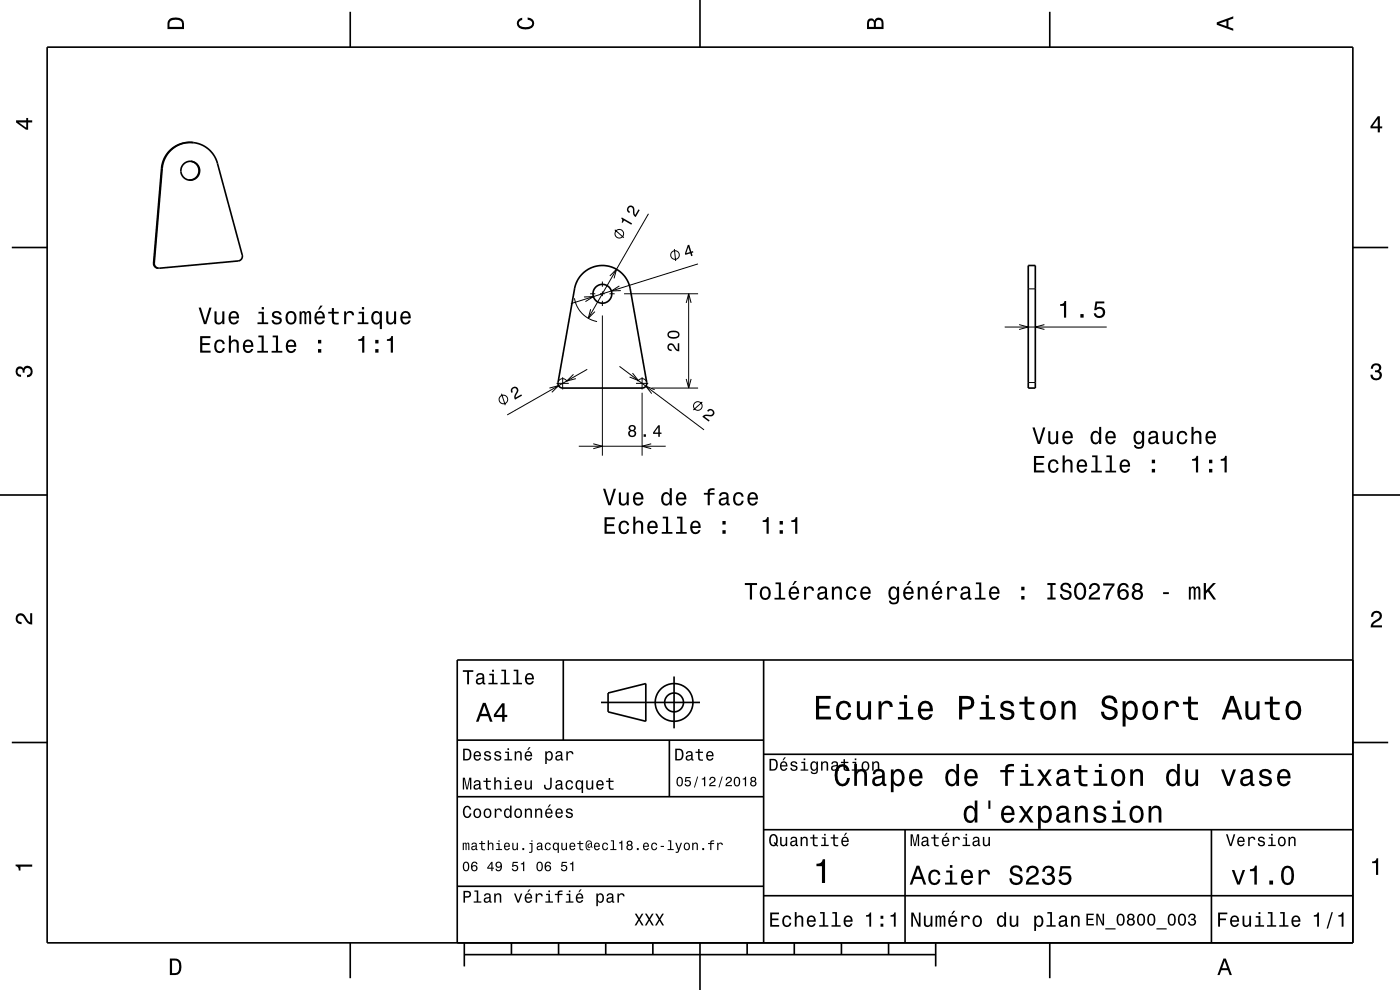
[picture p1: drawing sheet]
<svg xmlns="http://www.w3.org/2000/svg" width="297mm" height="210mm" viewBox="0 0 297 210" stroke-linecap="round" stroke-linejoin="round" font-family="sans-serif">
<g fill="none" stroke="#000" stroke-width=".21">
<path d="M34.3 35.7h.1M32.6 55.8h.1M127.8 59.7v1.1M129.4 58.5l1.4-1.4-.5 2M130.4 48.7l1.9 1.7M137.6 45.4l-12.8 22.1M143.1 52.8l.2 2.6M148.1 56l-27 8.4M121.7 79.4l-1.5 1.4 2-.5M121.9 63.3a6 6 0 0 0 4.8 4.9M123.9 63l2-.1-1.7 1.1M124.6 78.3l-17 9.7"/>
<path d="M125.2 62.3h1.1M125.3 65.6l-.5 1.9 1.4-1.4M127.3 62.3h1M127.8 61.8v1M127.8 63.8v1.1M127.8 66.9v29.8M129.3 62.3h1.1M131.4 60.7l-1.7 1 2-.1M131.4 77.7l18 13.5M132.4 62.3h15.7M134.2 79.1l1.2 1.6-1.8-.7M145.6 64.3l.5-2 .5 2"/>
<path d="M146.1 62.3v20M213.1 69.4h21.7M216.2 68.9l1.9 .5-1.9 .5M218.1 61.3h1.5M221.6 68.9l-2 .5 2 .5M106.4 83.5l.8 2.4M116.6 82.3l1.9-.5-1.4 1.4M118.1 81.3h2.6M118.6 80.7a1 1 0 0 1 1.7 .2M119.4 80v2.6M122.8 94.7h18.4M125.9 94.1l1.9 .6-1.9 .5"/>
<path d="M134.9 81.3h2.6M136.2 80v2.6M136.2 83.3v13.4M137.1 80.8a1 1 0 0 0-.9-.5 1 1 0 0 0-.9 .6M138.2 94.1l-2 .6 2 .5M138.2 82.3h9.9M138.9 82.7l-1.9-.8 1.3 1.6M145.6 80.4l.5 1.9 .5-1.9M149 85.3l-1.9 1.7M218.1 81.1h1.5"/>
<circle cx="131.4" cy="49.6" r=".91"/>
<circle cx="143.2" cy="54.1" r=".92"/>
<circle cx="106.8" cy="84.7" r=".92"/>
<circle cx="148" cy="86.1" r=".92"/>
</g>
<g fill="none" stroke="#000" stroke-width=".35">
<path d="M10 10h277v190h-277zM74.3 2.5v7.5M148.5 0v10M222.7 2.5v7.5M40.5 34.2a2 2 0 0 1 1.7 2.2 2 2 0 0 1-2.1 1.8M41 30.3a6 6 0 0 0-6.6 5.4l-1.7 20.1 .2 .7 .7 .4M41 30.3a6 6 0 0 0-6.7 5.4l-1.7 20.1a1.02 1.02 0 0 0 1 1.1M41 30.3a6 6 0 0 1 5.1 4.3l5.3 19.5a1 1 0 0 1-.9 1.3l-16.9 1.5M2.5 52.5h7.5M123.6 58a6 6 0 0 1 10.1 3.3l3.5 19.8a1 1 0 0 1-1 1.2h-16.8a1 1 0 0 1-1-1.2l3.5-19.8a6 6 0 0 1 1.7-3.3zM218.1 56.3h1.5v26h-1.5zM287 52.5h7.5"/>
<path d="M0 105h10M287 105h10M119.5 140v17M162 140v60M287 140h-190v60M2.5 157.5h7.5M97 157h65M127.5 149h21M129 147l8-2v8l-8-2zM142 157v12M143 143.5v11M287 157.5h7.5"/>
<path d="M97 169h65M162 176h125M162 160h125M192 176v24M257 176v24M97 188h65M162 190h125M74.3 200v7.5M98.5 202.5h100M98.5 200v5M108.5 200v2.5M118.5 200v2.5"/>
<path d="M128.5 200v2.5M138.5 200v2.5M148.5 200v10M158.5 200v2.5M168.5 200v2.5M178.5 200v2.5M188.5 200v2.5M198.5 200v5M222.7 200v7.5"/>
<circle cx="40.4" cy="36.2" r="2"/>
<circle cx="127.8" cy="62.3" r="2"/>
<circle cx="143" cy="149" r="2"/>
<circle cx="143" cy="149" r="4"/>
</g>
<g fill="#000">
<path d="M36 4a2.18 2.18 0 0 0-.5 2.2h3.5v-1.2a1.43 1.43 0 0 0-1.7-1.3zM36.3 4.4a2.15 2.15 0 0 1 2.2 .3l.1 1h-2.6v-1z" fill-rule="evenodd"/>
<path d="M109.9 4.2l.9-.4v.4a.7 .7 0 0 0-.7 .5 .7 .7 0 0 0 .3 .8 1.7 1.7 0 0 0 2.5-.5 .9 .9 0 0 0-1-.8v-.5a1.24 1.24 0 0 1 1.4 1.1 1.24 1.24 0 0 1-1 1.4 2.22 2.22 0 0 1-2.5-.7l-.2-.5z" fill-rule="evenodd"/>
<path d="M184.2 4.2l-.3 .7v1.3h3.5v-1.3a.98 .98 0 0 0-.7-1.1 .98 .98 0 0 0-1.2 .6 .84 .84 0 0 0-1.3-.2zM184.5 4.5a.54 .54 0 0 1 .6-.1 .54 .54 0 0 1 .3 .6v.7h-1zM185.9 4.4a.62 .62 0 0 1 .8-.1 .62 .62 0 0 1 .3 .6v.8h-1.2z" fill-rule="evenodd"/>
<path d="M258.1 4.7v.6l3.5 1.2v-.4l-1-.4v-1.4l1-.4v-.4zM258.6 5l1.6-.5v1z" fill-rule="evenodd"/>
<path d="M3.4 25.5v.5l2.1 1.5h.5v-1.5h.8v-.5h-.8v-.5h-.4v.5zM4 26h1.6v1.1z" fill-rule="evenodd"/>
<path d="M292.3 24.7l-1.6 2.1v.4h1.6v.9h.4v-.9h.5v-.4h-.5v-2.1zM292.3 25.2v1.6h-1.1z" fill-rule="evenodd"/>
<path d="M131.9 46.1l-.1 .2a.55 .55 0 0 1 .1 .9l.2 .1 .3-.5 1.5 .9 .2-.3zM133.3 43.8a.83 .83 0 0 0 .2 1.4l.1-.3a.5 .5 0 0 1-.3-.6 .5 .5 0 0 1 .6-.3 .5 .5 0 0 1 .4 .6v.2a1.16 1.16 0 0 0 .6 1.3l.8-1.5-.3-.2-.6 1.2-.2-.8a.84 .84 0 0 0-.3-1 .84 .84 0 0 0-1 0z" fill-rule="evenodd"/>
<path d="M145.9 52l-.6 1.8 .1 .3 1-.4 .2 .6 .3-.1-.1-.6 .3-.1-.1-.2-.3 .1-.5-1.5zM146 52.4l.4 1.1-.8 .2z" fill-rule="evenodd"/>
<path d="M42.5 71.3v3.5h2.2v-.4h-1.8v-1.2h1.6v-.4h-1.6v-1.1h1.7v-.4zM45.7 72.4a1.53 1.53 0 0 0 .9 2.5 1.06 1.06 0 0 0 1.1-1.1h-.4a.67 .67 0 0 1-.7 .7 .67 .67 0 0 1-.7-.6 1.11 1.11 0 0 1 .7-1.5 .6 .6 0 0 1 .6 .6h.5a1.09 1.09 0 0 0-.8-1 1.09 1.09 0 0 0-1.2 .4zM48.5 71.2v3.6h.5v-1.6a.63 .63 0 0 1 .5-.8 .63 .63 0 0 1 .7 .7v1.7h.5v-1.8a.88 .88 0 0 0-.6-1 .88 .88 0 0 0-1.1 .5v-1.3zM51.8 72.4a1.54 1.54 0 0 0 .8 2.5 1.06 1.06 0 0 0 1.1-.9h-.4l-.3 .4-.3 .1a.76 .76 0 0 1-.7-.9h1.7a1.17 1.17 0 0 0-.4-1.4 1.17 1.17 0 0 0-1.5 .2zM52.2 72.6a.66 .66 0 0 1 .8-.1 .66 .66 0 0 1 .3 .7h-1.3zM54.8 71.2v.4h.7v2.8h-.9v.4h2.3v-.4h-1v-3.2zM57.8 71.2v.4h.7v2.8h-.9v.4h2.3v-.4h-.9v-3.2zM60.9 72.4a1.54 1.54 0 0 0 .8 2.5 1.06 1.06 0 0 0 1.1-.9h-.4l-.3 .4-.3 .1a.76 .76 0 0 1-.7-.9h1.8a1.17 1.17 0 0 0-.5-1.4 1.17 1.17 0 0 0-1.5 .2zM61.3 72.6a.66 .66 0 0 1 .8-.1 .66 .66 0 0 1 .3 .7h-1.3zM67.5 74.1v.7h.7v-.7zM67.5 72.1v.7h.7v-.7z" fill-rule="evenodd"/>
<path d="M42.1 65.3l1.2 3.5h.5l1.1-3.5h-.5l-.9 2.9-.9-2.9zM45.5 66.1v1.7a.89 .89 0 0 0 .6 1 .89 .89 0 0 0 1.1-.5v.5h.4v-2.7h-.4v1.5a.65 .65 0 0 1-.4 .8 .65 .65 0 0 1-.8-.3l-.1-2zM48.8 66.3a1.54 1.54 0 0 0 .8 2.6 1.06 1.06 0 0 0 1.1-.9h-.5l-.2 .3-.4 .2a.76 .76 0 0 1-.7-1h1.8a1.16 1.16 0 0 0-.5-1.3 1.16 1.16 0 0 0-1.4 .1zM49.1 66.6a.66 .66 0 0 1 .8-.2 .66 .66 0 0 1 .4 .8h-1.4zM54.8 66.1v.4h.7v1.9h-.9v.4h2.3v-.4h-.9v-2.3zM55.5 65.1v.5h.5v-.5zM57.9 66.2a.75 .75 0 0 0-.2 .8 .75 .75 0 0 0 .7 .5l.9 .4a.63 .63 0 0 1-.6 .6 .63 .63 0 0 1-.6-.6h-.5a1.07 1.07 0 0 0 1.2 .9 1.07 1.07 0 0 0 .9-1.2l-.4-.3-1.1-.3a.54 .54 0 0 1 .4-.7 .54 .54 0 0 1 .7 .5h.4a1.03 1.03 0 0 0-.7-.9 1.03 1.03 0 0 0-1.1 .3zM60.9 66.3a1.53 1.53 0 0 0 .8 2.6 1.48 1.48 0 0 0 1.2-1.5 1.48 1.48 0 0 0-1.2-1.4l-.5 .1zM61.2 66.6a.67 .67 0 0 1 .7-.2 .67 .67 0 0 1 .5 .5 1.11 1.11 0 0 1-.7 1.6 1.17 1.17 0 0 1-.5-1.9zM63.6 66.1v2.7h.4v-1.9a.49 .49 0 0 1 .3-.6l.3 .3v2.2h.4v-2.1l.3-.4 .2 .2 .1 .4v1.9h.4v-1.9a.69 .69 0 0 0-.5-.9l-.6 .3-.2-.2-.3-.1-.5 .3v-.2zM68 64.8l-.5 .9h.3l.7-.9zM67 66.3a1.54 1.54 0 0 0 .8 2.6 1.06 1.06 0 0 0 1.1-.9h-.5l-.2 .3-.4 .2a.76 .76 0 0 1-.6-1h1.7a1.17 1.17 0 0 0-.5-1.3 1.17 1.17 0 0 0-1.4 .1zM67.3 66.6a.66 .66 0 0 1 .8-.2 .66 .66 0 0 1 .4 .8h-1.3zM70.4 65.3v.8h-.8v.4h.8v1.8a1.05 1.05 0 0 0 1.5 .5v-.4a.68 .68 0 0 1-1-.3l-.1-1.6h1.1v-.4h-1.1v-.8zM73 66.1v2.7h.4v-1.6a.66 .66 0 0 1 .4-.8 .66 .66 0 0 1 .8 .3l.1 .2h.4a.89 .89 0 0 0-.7-.9 .89 .89 0 0 0-1 .5v-.4zM76.1 66.1v.4h.7v1.9h-.9v.4h2.2v-.4h-.9v-2.3zM76.8 65.1v.5h.4v-.5zM79 66.3a1.57 1.57 0 0 0 .8 2.6l.4-.2 .4-.4v1.5h.4v-3.7h-.4v.4l-.2-.3a.87 .87 0 0 0-1.4 .1zM79.4 66.6a.62 .62 0 0 1 .7-.2 .62 .62 0 0 1 .4 .5 1.12 1.12 0 0 1-.6 1.6 1.19 1.19 0 0 1-.5-1.9zM81.9 66.1v1.7a.89 .89 0 0 0 .6 1 .89 .89 0 0 0 1.1-.5v.5h.4v-2.7h-.4v1.5a.65 .65 0 0 1-.4 .8 .65 .65 0 0 1-.8-.3v-2zM85.2 66.3a1.54 1.54 0 0 0 .8 2.6 1.06 1.06 0 0 0 1.1-.9h-.4l-.3 .3-.3 .2a.76 .76 0 0 1-.7-1h1.7a1.16 1.16 0 0 0-.4-1.3 1.16 1.16 0 0 0-1.5 .1zM85.6 66.6a.66 .66 0 0 1 .8-.2 .66 .66 0 0 1 .3 .8h-1.3z" fill-rule="evenodd"/>
<path d="M76 72v.3h.8v2.5h.5v-3.5h-.4a.77 .77 0 0 1-.9 .7zM79.6 74.1v.7h.7v-.7zM79.6 72.1v.7h.7v-.7zM82.1 72v.3h.8v2.5h.5v-3.5h-.4a.78 .78 0 0 1-.9 .7z" fill-rule="evenodd"/>
<path d="M141.8 73a.86 .86 0 0 0-.2 1 .86 .86 0 0 0 .9 .5v-.4a.5 .5 0 0 1-.6-.3 .5 .5 0 0 1 .3-.6 .5 .5 0 0 1 .7 .3l.1 .2a1.16 1.16 0 0 0 1.1 .8v-1.7h-.3v1.4l-.3-.2-.5-.9a.78 .78 0 0 0-1.2-.1zM141.9 70.3a.81 .81 0 0 0-.3 .9 .81 .81 0 0 0 .7 .6 1.36 1.36 0 0 0 1.9-.8 1.45 1.45 0 0 0-2.3-.7zM141.9 70.7a1.71 1.71 0 0 1 1.9 0v.5a1.69 1.69 0 0 1-1.9 0z" fill-rule="evenodd"/>
<path d="M224.9 64.5v.4h.8v2.5h.5v-3.6h-.4a.77 .77 0 0 1-.9 .7zM229.2 66.6v.8h.7v-.8zM232.4 63.9l-.3 1.9h.4a.79 .79 0 0 1 1.2-.2 .79 .79 0 0 1 0 1.2 .79 .79 0 0 1-1.1-.1l-.1-.2h-.5a1.21 1.21 0 0 0 1.5 1 1.21 1.21 0 0 0 .8-1.6 1.21 1.21 0 0 0-1.7-.6l.1-.9h1.6v-.5z" fill-rule="evenodd"/>
<path d="M291.1 77.4a1.08 1.08 0 0 1 1.4-.2 1.08 1.08 0 0 1 .4 1.2l-.3 .3a1.06 1.06 0 0 1 .5 1.3 1.06 1.06 0 0 1-1.2 .7 1.1 1.1 0 0 1-1.2-1.2h.5a.71 .71 0 0 0 1 .8 .71 .71 0 0 0 .1-1.3h-.6v-.4a.61 .61 0 0 0 .8-.3 .61 .61 0 0 0-.2-.8 .61 .61 0 0 0-.9 .2l-.1 .5h-.5z" fill-rule="evenodd"/>
<path d="M3.6 78a.86 .86 0 0 1 1.4 .2 1.06 1.06 0 0 1 1.2-.6 1.06 1.06 0 0 1 .7 1.2 1.1 1.1 0 0 1-1.2 1.2v-.4a.71 .71 0 0 0 .8-1 .71 .71 0 0 0-1.3-.1v.6h-.4a.61 .61 0 0 0-.3-.8 .61 .61 0 0 0-.8 .2 .61 .61 0 0 0 .2 .8l.6 .2v.4a1.15 1.15 0 0 1-1.2-.6 1.15 1.15 0 0 1 .3-1.3z" fill-rule="evenodd"/>
<path d="M108.5 82.4a.83 .83 0 0 1 1.3-.1 .83 .83 0 0 1-.1 1.2l-.3 .8 1.2-.6 .1 .2-1.4 .9a1.97 1.97 0 0 1 .3-1.9 .5 .5 0 0 0-.6-.5 .5 .5 0 0 0-.2 .8l-.3 .1a.82 .82 0 0 1 0-.9z" fill-rule="evenodd"/>
<path d="M133.5 90.3l-.1 .2a.56 .56 0 0 0 .3 .8 .78 .78 0 0 0-.2 1.2 .78 .78 0 0 0 1.2 0 .78 .78 0 0 0-.1-1.2 .68 .68 0 0 0 .2-1 .68 .68 0 0 0-1-.1zM133.6 92a.51 .51 0 0 1 1 0 .51 .51 0 0 1-1 0zM133.7 90.8a.42 .42 0 0 1 .8 0 .42 .42 0 0 1-.8 0zM136.5 92.1v.6h.5v-.6zM139.6 90.2l-1.1 1.5v.3h1.1v.7h.4v-.7h.3v-.2h-.3v-1.6zM139.6 90.6v1.2h-.8z" fill-rule="evenodd"/>
<path d="M150 87.1a.84 .84 0 0 1 1.2-.2 .84 .84 0 0 1 .2 1.1 .84 .84 0 0 1-1.1 .3l-.8 .1 1 .8-.1 .2-1.4-1a1.97 1.97 0 0 1 1.9-.4 .5 .5 0 0 0 .2-.8 .5 .5 0 0 0-.8 .1z" fill-rule="evenodd"/>
<path d="M219 90.7l1.2 3.5h.5l1.1-3.5h-.5l-.9 3-.9-3zM222.4 91.5v1.7a.89 .89 0 0 0 .6 1 .89 .89 0 0 0 1.1-.4v.4h.4v-2.7h-.5v1.5a.65 .65 0 0 1-.3 .8 .65 .65 0 0 1-.9-.3v-2zM225.7 91.8a1.54 1.54 0 0 0 .8 2.5 1.06 1.06 0 0 0 1-.9h-.4l-.2 .4-.4 .1a.76 .76 0 0 1-.7-1h1.8a1.16 1.16 0 0 0-.5-1.3 1.16 1.16 0 0 0-1.4 .2zM226 92a.66 .66 0 0 1 .8-.2 .66 .66 0 0 1 .3 .8h-1.3zM231.6 91.8a1.58 1.58 0 0 0 .8 2.5l.4-.2 .4-.3v.4h.4v-3.6h-.4v1.3a.89 .89 0 0 0-1.6-.1zM232 92a.62 .62 0 0 1 .7-.2 .62 .62 0 0 1 .4 .6 1.12 1.12 0 0 1-.6 1.5 1.19 1.19 0 0 1-.5-1.9zM234.8 91.8a1.54 1.54 0 0 0 .8 2.5 1.06 1.06 0 0 0 1.1-.9h-.5l-.2 .4-.4 .1a.76 .76 0 0 1-.7-1h1.8a1.16 1.16 0 0 0-.5-1.3 1.16 1.16 0 0 0-1.4 .2zM235.1 92a.66 .66 0 0 1 .8-.2 .66 .66 0 0 1 .3 .8h-1.3zM240.7 91.8a1.57 1.57 0 0 0 .8 2.5l.4-.2 .4-.3a.73 .73 0 0 1-.3 1 .73 .73 0 0 1-1-.4h-.4a1.1 1.1 0 0 0 1.2 .9 1.1 1.1 0 0 0 .9-1.2v-2.6h-.4v.4l-.4-.4a.9 .9 0 0 0-1.2 .3zM241.1 92a.63 .63 0 0 1 .7-.2 .63 .63 0 0 1 .4 .6 1.11 1.11 0 0 1-.6 1.5 1.2 1.2 0 0 1-.5-1.9zM243.9 91.6l-.2 .7h.4a.55 .55 0 0 1 .6-.6 .55 .55 0 0 1 .4 .8h-.2a1 1 0 0 0-1 .3 1 1 0 0 0-.3 1 .93 .93 0 0 0 1.7 0l.1 .3 .5 .1v-.4h-.2l-.1-1.6a1.02 1.02 0 0 0-.6-.8 1.02 1.02 0 0 0-1.1 .2zM244.1 93.1l1.1-.3a.77 .77 0 0 1-.2 .9 .77 .77 0 0 1-.9 .1l-.1-.4zM246.7 91.5v1.7a.89 .89 0 0 0 .6 1 .89 .89 0 0 0 1-.4v.4h.5v-2.7h-.5v1.5a.64 .64 0 0 1-.4 .8 .64 .64 0 0 1-.8-.3v-2zM249.9 91.8a1.53 1.53 0 0 0 .9 2.5 1.07 1.07 0 0 0 1.1-1.1h-.4a.67 .67 0 0 1-.7 .7 .67 .67 0 0 1-.7-.6 1.11 1.11 0 0 1 .7-1.5 .59 .59 0 0 1 .6 .6h.5a1.09 1.09 0 0 0-.8-1 1.09 1.09 0 0 0-1.2 .4zM252.8 90.6v3.6h.4v-1.6a.63 .63 0 0 1 .5-.8 .63 .63 0 0 1 .7 .7v1.7h.5v-1.8a.88 .88 0 0 0-.6-1 .88 .88 0 0 0-1.1 .5v-1.3zM256 91.8a1.54 1.54 0 0 0 .8 2.5 1.07 1.07 0 0 0 1.1-.9h-.4l-.3 .4-.3 .1a.76 .76 0 0 1-.7-1h1.8a1.16 1.16 0 0 0-.5-1.3 1.16 1.16 0 0 0-1.5 .2zM256.4 92a.66 .66 0 0 1 .8-.2 .66 .66 0 0 1 .3 .8h-1.3z" fill-rule="evenodd"/>
<path d="M128.3 109.7v3.5h2.2v-.4h-1.8v-1.2h1.6v-.4h-1.6v-1.1h1.7v-.4zM131.5 110.8a1.53 1.53 0 0 0 .9 2.5 1.06 1.06 0 0 0 1.1-1h-.5a.67 .67 0 0 1-.6 .6 .67 .67 0 0 1-.7-.6 1.12 1.12 0 0 1 .7-1.5 .59 .59 0 0 1 .6 .6h.5a1.09 1.09 0 0 0-.8-1 1.09 1.09 0 0 0-1.2 .4zM134.3 109.6v3.6h.5v-1.5a.63 .63 0 0 1 .4-.8 .63 .63 0 0 1 .8 .3v2h.4v-1.8a.88 .88 0 0 0-.6-.9 .88 .88 0 0 0-1 .4v-1.3zM137.6 110.8a1.55 1.55 0 0 0 .8 2.5 1.07 1.07 0 0 0 1.1-.9h-.4l-.3 .4-.3 .1a.76 .76 0 0 1-.7-.9h1.7a1.17 1.17 0 0 0-.5-1.4 1.17 1.17 0 0 0-1.4 .2zM138 111a.66 .66 0 0 1 .8-.1 .66 .66 0 0 1 .3 .7h-1.3zM140.6 109.6v.4h.7v2.9h-.9v.3h2.2v-.3h-.9v-3.3zM143.6 109.6v.4h.7v2.9h-.9v.3h2.3v-.3h-.9v-3.3zM146.7 110.8a1.55 1.55 0 0 0 .8 2.5 1.07 1.07 0 0 0 1.1-.9h-.4l-.3 .4-.3 .1a.76 .76 0 0 1-.7-.9h1.7a1.17 1.17 0 0 0-.4-1.4 1.17 1.17 0 0 0-1.5 .2zM147.1 111a.66 .66 0 0 1 .8-.1 .66 .66 0 0 1 .3 .7h-1.3zM153.3 112.5v.7h.6v-.7zM153.3 110.5v.8h.6v-.8z" fill-rule="evenodd"/>
<path d="M127.9 103.7l1.2 3.5h.5l1.1-3.5h-.5l-.9 3-.9-3zM131.3 104.5v1.7a.89 .89 0 0 0 .6 1 .89 .89 0 0 0 1.1-.4v.4h.4v-2.7h-.5v1.5a.65 .65 0 0 1-.3 .8 .65 .65 0 0 1-.8-.3l-.1-2zM134.6 104.8a1.54 1.54 0 0 0 .8 2.5 1.07 1.07 0 0 0 1.1-.9h-.5l-.2 .4-.4 .1a.76 .76 0 0 1-.7-1h1.8a1.16 1.16 0 0 0-.5-1.3 1.16 1.16 0 0 0-1.4 .2zM134.9 105a.66 .66 0 0 1 .8-.2 .66 .66 0 0 1 .3 .8h-1.3zM140.5 104.8a1.58 1.58 0 0 0 .8 2.5l.4-.2 .4-.3v.4h.4v-3.6h-.4v1.3a.89 .89 0 0 0-1.6-.1zM140.9 105a.62 .62 0 0 1 .7-.2 .62 .62 0 0 1 .4 .6 1.12 1.12 0 0 1-.6 1.5 1.19 1.19 0 0 1-.5-1.9zM143.7 104.8a1.54 1.54 0 0 0 .8 2.5 1.06 1.06 0 0 0 1.1-.9h-.5l-.2 .4-.4 .1a.76 .76 0 0 1-.7-1h1.8a1.16 1.16 0 0 0-.5-1.3 1.16 1.16 0 0 0-1.4 .2zM144 105a.66 .66 0 0 1 .8-.2 .66 .66 0 0 1 .4 .8h-1.4zM149.3 104.6v.3h.8v2.3h.5v-2.3h1v-.3h-1v-.4l.3-.2h.7v-.4a1.04 1.04 0 0 0-1.5 .7v.3zM152.8 104.6l-.2 .7h.4a.55 .55 0 0 1 .7-.6 .55 .55 0 0 1 .3 .8h-.2a1 1 0 0 0-1 .3 1 1 0 0 0-.3 1 .93 .93 0 0 0 1.7 0l.1 .3 .5 .1v-.4h-.2v-1.6a1.02 1.02 0 0 0-.7-.8 1.02 1.02 0 0 0-1.1 .2zM153 106.1l1.1-.3a.77 .77 0 0 1-.2 .9 .77 .77 0 0 1-.9 .1l-.1-.4zM155.8 104.8a1.53 1.53 0 0 0 .9 2.5 1.06 1.06 0 0 0 1.1-1.1h-.5a.67 .67 0 0 1-.6 .7 .67 .67 0 0 1-.7-.6 1.12 1.12 0 0 1 .7-1.5 .59 .59 0 0 1 .6 .6h.5a1.09 1.09 0 0 0-.8-1 1.09 1.09 0 0 0-1.2 .4zM158.9 104.8a1.54 1.54 0 0 0 .8 2.5 1.06 1.06 0 0 0 1-.9h-.4l-.2 .4-.4 .1a.76 .76 0 0 1-.7-1h1.8a1.16 1.16 0 0 0-.5-1.3 1.16 1.16 0 0 0-1.4 .2zM159.2 105a.66 .66 0 0 1 .8-.2 .66 .66 0 0 1 .3 .8h-1.3z" fill-rule="evenodd"/>
<path d="M161.8 110.4v.3h.8v2.5h.5v-3.5h-.4a.78 .78 0 0 1-.9 .7zM165.4 112.5v.7h.7v-.7zM165.4 110.5v.8h.7v-.8zM167.9 110.4v.3h.8v2.5h.4v-3.5h-.3a.77 .77 0 0 1-.9 .7z" fill-rule="evenodd"/>
<path d="M219.3 96.7v3.5h2.3v-.4h-1.8v-1.2h1.6v-.4h-1.6v-1.1h1.7v-.4zM222.6 97.8a1.53 1.53 0 0 0 .9 2.5 1.06 1.06 0 0 0 1.1-1h-.5a.67 .67 0 0 1-.6 .6 .67 .67 0 0 1-.7-.6 1.12 1.12 0 0 1 .7-1.5 .59 .59 0 0 1 .6 .6h.5a1.09 1.09 0 0 0-.8-1 1.09 1.09 0 0 0-1.2 .4zM225.4 96.6v3.6h.5v-1.5a.63 .63 0 0 1 .4-.8 .63 .63 0 0 1 .8 .3v2h.4v-1.8a.88 .88 0 0 0-.6-.9 .88 .88 0 0 0-1 .4v-1.3zM228.7 97.8a1.55 1.55 0 0 0 .8 2.5 1.07 1.07 0 0 0 1.1-.9h-.5l-.2 .4-.3 .1a.76 .76 0 0 1-.7-.9h1.7a1.17 1.17 0 0 0-.5-1.4 1.17 1.17 0 0 0-1.4 .2zM229 98a.66 .66 0 0 1 .8-.1 .66 .66 0 0 1 .4 .7h-1.3zM231.7 96.6v.4h.7v2.9h-.9v.3h2.2v-.3h-.9v-3.3zM234.7 96.6v.4h.7v2.9h-.9v.3h2.3v-.3h-.9v-3.3zM237.8 97.8a1.54 1.54 0 0 0 .8 2.5 1.07 1.07 0 0 0 1.1-.9h-.4l-.3 .4-.3 .1a.76 .76 0 0 1-.7-.9h1.7a1.17 1.17 0 0 0-.4-1.4 1.17 1.17 0 0 0-1.5 .2zM238.2 98a.66 .66 0 0 1 .8-.1 .66 .66 0 0 1 .3 .7h-1.3zM244.3 99.5v.7h.7v-.7zM244.3 97.5v.8h.7v-.8z" fill-rule="evenodd"/>
<path d="M252.9 97.4v.3h.8v2.5h.5v-3.5h-.4a.78 .78 0 0 1-.9 .7zM256.5 99.5v.7h.7v-.7zM256.5 97.5v.8h.7v-.8zM259 97.4v.3h.8v2.5h.4v-3.5h-.3a.77 .77 0 0 1-.9 .7z" fill-rule="evenodd"/>
<path d="M3.6 130.4a1.22 1.22 0 0 1 2 .7l.4 .6 .4 .3v-1.9h.4v2.4a1.8 1.8 0 0 1-1.7-1.4 .71 .71 0 0 0-.9-.5 .71 .71 0 0 0-.5 .8 .71 .71 0 0 0 .9 .5v.5a1.18 1.18 0 0 1-1.2-.7 1.18 1.18 0 0 1 .2-1.3z" fill-rule="evenodd"/>
<path d="M158 123.7v.4h1.1v3.1h.4v-3.1h1.1v-.4zM161.5 124.8a1.53 1.53 0 0 0 .8 2.5 1.48 1.48 0 0 0 1.2-1.5 1.48 1.48 0 0 0-1.2-1.4l-.4 .1zM161.8 125a.67 .67 0 0 1 .7-.2 .67 .67 0 0 1 .5 .6 1.11 1.11 0 0 1-.7 1.5 1.17 1.17 0 0 1-.5-1.9zM164.5 123.6v.3h.7v2.9h-.9v.4h2.3v-.4h-.9v-3.2zM168.6 123.2l-.5 .9h.3l.7-.9zM167.6 124.8a1.55 1.55 0 0 0 .8 2.5 1.06 1.06 0 0 0 1.1-.9h-.4l-.3 .4-.3 .1a.76 .76 0 0 1-.7-1h1.7a1.17 1.17 0 0 0-.5-1.3 1.17 1.17 0 0 0-1.4 .2zM168 125a.66 .66 0 0 1 .8-.2 .66 .66 0 0 1 .3 .8h-1.3zM170.6 124.5v2.7h.4v-1.6a.67 .67 0 0 1 .4-.8 .67 .67 0 0 1 .8 .3v.2h.5a.89 .89 0 0 0-.7-.9 .89 .89 0 0 0-1 .5v-.4zM173.7 124.6l-.2 .7h.4a.55 .55 0 0 1 .6-.6 .55 .55 0 0 1 .4 .8h-.2a.98 .98 0 0 0-1.1 .4 .98 .98 0 0 0 0 1.1 1.06 1.06 0 0 0 1.5-.2l.1 .3 .5 .1v-.4h-.2l-.1-.2v-1.4a1.02 1.02 0 0 0-1.7-.6zM173.9 126.1l1.1-.3a.77 .77 0 0 1-.2 .9 .77 .77 0 0 1-.9 .1l-.1-.4zM176.5 124.5v2.7h.4v-1.6a.64 .64 0 0 1 .4-.8 .64 .64 0 0 1 .8 .4v2h.5v-1.8a.89 .89 0 0 0-.6-1 .89 .89 0 0 0-1.1 .5v-.4zM179.7 124.8a1.53 1.53 0 0 0 .9 2.5 1.07 1.07 0 0 0 1.1-1.1h-.4a.67 .67 0 0 1-.7 .7 .67 .67 0 0 1-.7-.6 1.11 1.11 0 0 1 .7-1.5 .6 .6 0 0 1 .6 .6h.5a1.09 1.09 0 0 0-.8-1 1.09 1.09 0 0 0-1.2 .4zM182.8 124.8a1.55 1.55 0 0 0 .8 2.5 1.06 1.06 0 0 0 1.1-.9h-.5l-.2 .4-.4 .1a.76 .76 0 0 1-.7-1h1.8a1.17 1.17 0 0 0-.5-1.3 1.17 1.17 0 0 0-1.4 .2zM183.1 125a.66 .66 0 0 1 .8-.2 .66 .66 0 0 1 .4 .8h-1.4zM188.8 124.8a1.57 1.57 0 0 0 .7 2.5l.5-.2 .3-.3a.73 .73 0 0 1-.3 1 .73 .73 0 0 1-1-.4h-.4a1.1 1.1 0 0 0 1.2 .9 1.1 1.1 0 0 0 .9-1.2v-2.6h-.4v.4l-.3-.4a.9 .9 0 0 0-1.2 .3zM189.1 125a.63 .63 0 0 1 .7-.2 .63 .63 0 0 1 .4 .6 1.11 1.11 0 0 1-.6 1.5 1.2 1.2 0 0 1-.5-1.9zM192.9 123.2l-.5 .9h.3l.7-.9zM191.9 124.8a1.54 1.54 0 0 0 .8 2.5 1.06 1.06 0 0 0 1.1-.9h-.5l-.2 .4-.4 .1a.76 .76 0 0 1-.6-1h1.7a1.17 1.17 0 0 0-.5-1.3 1.17 1.17 0 0 0-1.4 .2zM192.2 125a.66 .66 0 0 1 .8-.2 .66 .66 0 0 1 .4 .8h-1.3zM194.7 124.5v2.7h.4v-1.6a.63 .63 0 0 1 .4-.8 .63 .63 0 0 1 .8 .4l.1 2h.4v-1.8a.89 .89 0 0 0-.6-1 .89 .89 0 0 0-1.1 .5v-.4zM198.9 123.2l-.5 .9h.3l.7-.9zM198 124.8a1.55 1.55 0 0 0 .8 2.5 1.06 1.06 0 0 0 1.1-.9h-.5l-.2 .4-.4 .1a.76 .76 0 0 1-.7-1h1.8a1.17 1.17 0 0 0-.5-1.3 1.17 1.17 0 0 0-1.4 .2zM198.3 125a.66 .66 0 0 1 .8-.2 .66 .66 0 0 1 .3 .8h-1.3zM200.9 124.5v2.7h.5v-1.6a.67 .67 0 0 1 .3-.8 .67 .67 0 0 1 .9 .3v.2h.5a.89 .89 0 0 0-.7-.9 .89 .89 0 0 0-1.1 .5v-.4zM204.1 124.6l-.3 .7h.4a.55 .55 0 0 1 .7-.6 .55 .55 0 0 1 .4 .8h-.2a.98 .98 0 0 0-1.2 .4 .98 .98 0 0 0 0 1.1 1.06 1.06 0 0 0 1.5-.2l.1 .3 .6 .1v-.4h-.3v-.2v-1.4a1.02 1.02 0 0 0-1.7-.6zM204.3 126.1l1.1-.3a.77 .77 0 0 1-.2 .9 .77 .77 0 0 1-.9 .1l-.1-.4zM207 123.6v.3h.7v2.9h-.9v.4h2.3v-.4h-.9v-3.2zM210.1 124.8a1.54 1.54 0 0 0 .8 2.5 1.06 1.06 0 0 0 1.1-.9h-.4l-.3 .4-.3 .1a.76 .76 0 0 1-.7-1h1.7a1.16 1.16 0 0 0-.4-1.3 1.16 1.16 0 0 0-1.5 .2zM210.5 125a.66 .66 0 0 1 .8-.2 .66 .66 0 0 1 .3 .8h-1.3zM216.6 126.4v.8h.7v-.8zM216.6 124.5v.7h.7v-.7zM222.2 123.7v.4h.6v2.7h-.6v.4h1.7v-.4h-.6v-2.7h.6v-.4zM225.3 123.9a.96 .96 0 0 0-.3 1.1 .96 .96 0 0 0 .9 .6 .77 .77 0 0 1 .9 .9 .83 .83 0 0 1-.9 .3 .83 .83 0 0 1-.6-.8h-.5a1.21 1.21 0 0 0 1.5 1.3 1.21 1.21 0 0 0 .8-1.8l-1.2-.4a.58 .58 0 0 1-.4-.8 .58 .58 0 0 1 .9-.3l.2 .2 .2 .5h.5a1.17 1.17 0 0 0-.7-1.1 1.17 1.17 0 0 0-1.3 .3zM228.2 124.1a2.53 2.53 0 0 0 .4 3.1 1.21 1.21 0 0 0 1.7-1 1.94 1.94 0 0 0-.9-2.6l-.8 .1zM228.8 124.1l.3-.1a1.7 1.7 0 0 1 .4 2.8h-.4a1.12 1.12 0 0 1-.8-1.4l.1-.6zM231.3 124l-.3 .9h.5a.71 .71 0 0 1 .5-.8 .71 .71 0 0 1 .9 .5 .71 .71 0 0 1-.5 .8 1.81 1.81 0 0 0-1.5 1.8h2.4v-.5h-1.9a2.23 2.23 0 0 1 1.5-1.1 1.13 1.13 0 0 0 .1-1.7 1.13 1.13 0 0 0-1.7 .1zM234 123.8v.4h1.9a5.2 5.2 0 0 0-1.4 3h.5a5.3 5.3 0 0 1 1.4-3v-.4zM237.6 123.9l-.5 .9a1.75 1.75 0 0 0 1.2 2.5 1.15 1.15 0 0 0 1.1-1.6 1.15 1.15 0 0 0-1.9-.4 1.03 1.03 0 0 1 .9-1.2 .58 .58 0 0 1 .6 .5h.5a1.12 1.12 0 0 0-.8-.9 1.12 1.12 0 0 0-1.1 .2zM237.5 126.1a.75 .75 0 0 1 1.5 0 .75 .75 0 0 1-1.5 0zM240.5 123.9a.83 .83 0 0 0 .2 1.4 1.11 1.11 0 0 0-.5 1.5 1.11 1.11 0 0 0 1.6 .4 1.03 1.03 0 0 0 .7-.9 1.03 1.03 0 0 0-.6-1 .89 .89 0 0 0 .4-1.1 .89 .89 0 0 0-1-.6zM240.6 126.2a.71 .71 0 0 1 1.4 0 .71 .71 0 0 1-1.4 0zM240.7 124.6a.6 .6 0 0 1 1.2 0 .6 .6 0 0 1-1.2 0zM246.7 125.6v.4h1.3v-.4zM252.2 124.5v2.7h.4v-1.8l.2-.6h.3l.1 .2v2.2h.4v-2.1l.4-.4 .2 .2 .1 .4v1.9h.4v-1.9a.69 .69 0 0 0-.6-.9l-.5 .4-.2-.3-.3-.1-.5 .4v-.3zM255.4 123.7v3.5h.4v-1.3l.4-.4 1.2 1.7h.6l-1.4-2.1 1.3-1.4h-.6l-1.5 1.6v-1.6z" fill-rule="evenodd"/>
<path d="M291.2 129.9a1.18 1.18 0 0 1 1.9 .3 1.18 1.18 0 0 1-1 1.7l-.5 .3-.3 .5h1.9v.4h-2.4a1.8 1.8 0 0 1 1.4-1.8 .71 .71 0 0 0 .5-.8 .71 .71 0 0 0-.9-.5 .71 .71 0 0 0-.5 .8h-.4z" fill-rule="evenodd"/>
<path d="M98.2 158.8v2.5h.9a1.37 1.37 0 0 0 .7-2.2 1.56 1.56 0 0 0-1.6-.3zM98.6 159.1a.98 .98 0 0 1 1.1 .7 .98 .98 0 0 1-.6 1.2h-.5zM100.7 159.6a1.04 1.04 0 0 0-.2 1.2 1.04 1.04 0 0 0 1 .5l.5-.5h-.3l-.4 .3a.54 .54 0 0 1-.5-.7h1.3a.83 .83 0 0 0-.4-.9 .83 .83 0 0 0-1 .1zM100.9 159.7l.2-.1a.47 .47 0 0 1 .5 .1 .47 .47 0 0 1 .1 .5h-.9zM102.9 159.5l-.2 .1a.69 .69 0 0 0 .9 .9l.2 .1a.43 .43 0 0 1-.4 .5 .43 .43 0 0 1-.4-.4h-.3a.74 .74 0 0 0 .9 .7 .74 .74 0 0 0 .5-1l-1-.4a.38 .38 0 0 1 .3-.5 .38 .38 0 0 1 .4 .4h.3a.78 .78 0 0 0-1.2-.4zM105.1 159.5l-.2 .1a.69 .69 0 0 0 .9 .9l.2 .1a.43 .43 0 0 1-.4 .5 .43 .43 0 0 1-.5-.4h-.3a.74 .74 0 0 0 .9 .7 .74 .74 0 0 0 .5-1l-.9-.4a.38 .38 0 0 1 .3-.5 .38 .38 0 0 1 .4 .4h.3a.77 .77 0 0 0-1.2-.4zM107.2 159.4v.3h.5v1.3h-.7v.3h1.6v-.3h-.6v-1.6zM107.7 158.7v.4h.3v-.4zM109.2 159.4v1.9h.3v-1.1a.45 .45 0 0 1 .4-.6 .45 .45 0 0 1 .5 .5v1.2h.3v-1.3a.63 .63 0 0 0-.5-.7 .63 .63 0 0 0-.7 .4v-.3zM112.2 158.5l-.4 .6h.3l.5-.6zM111.5 159.6a1.04 1.04 0 0 0-.2 1.2 1.04 1.04 0 0 0 1.1 .5l.5-.5h-.3l-.5 .3a.54 .54 0 0 1-.5-.7h1.3a.83 .83 0 0 0-.4-.9 .83 .83 0 0 0-1 .1zM111.8 159.7l.1-.1a.48 .48 0 0 1 .5 .1 .48 .48 0 0 1 .2 .5h-1zM115.7 159.4v2.7h.3v-1.1a.66 .66 0 0 0 .7 .4 .66 .66 0 0 0 .5-.6 .91 .91 0 0 0 0-1.1 .91 .91 0 0 0-1-.3l-.2 .3v-.3zM116.1 159.8a.45 .45 0 0 1 .5-.2 .45 .45 0 0 1 .3 .4 .65 .65 0 0 1 .1 .8 .65 .65 0 0 1-.7 .2 .98 .98 0 0 1-.2-1.2zM118.1 159.5l-.2 .4h.3a.39 .39 0 0 1 .4-.3 .39 .39 0 0 1 .3 .5h-.1a.65 .65 0 0 0-1 .4 .65 .65 0 0 0 .6 .9l.6-.3 .1 .2h.4v-.2l-.2-.1v-1.1a.72 .72 0 0 0-.5-.6 .72 .72 0 0 0-.7 .2zM118.2 160.6l.8-.3a.55 .55 0 0 1-.2 .7 .55 .55 0 0 1-.6 0zM120.1 159.4v1.9h.4v-1.1a.47 .47 0 0 1 .2-.6 .47 .47 0 0 1 .6 .2v.2h.4a.64 .64 0 0 0-.5-.7 .64 .64 0 0 0-.8 .4v-.3z" fill-rule="evenodd"/>
<path d="M98.2 142.2v.3h.9v2.7h.4v-2.7h.9v-.3zM101.3 143l-.3 .5h.4a.47 .47 0 0 1 .5-.4 .47 .47 0 0 1 .4 .6l-.2 .1a.84 .84 0 0 0-1 .2 .84 .84 0 0 0 0 1.1 .9 .9 0 0 0 1.3-.2l.1 .2 .5 .1v-.3l-.3-.1v-1.3a.87 .87 0 0 0-1.4-.5zM101.4 144.3l.9-.3a.66 .66 0 0 1-.1 .7 .66 .66 0 0 1-.8 .1zM103.8 142.9v.3h.6v1.6h-.8v.4h2v-.4h-.8v-1.9zM104.4 142.1v.4h.4v-.4zM106.4 142.1v.3h.6v2.4h-.8v.4h1.9v-.4h-.7v-2.7zM109 142.1v.3h.6v2.4h-.8v.4h1.9v-.4h-.7v-2.7zM111.6 143.1a1.32 1.32 0 0 0 .7 2.1 .9 .9 0 0 0 .9-.7h-.3l-.2 .3-.4 .1a.65 .65 0 0 1-.6-.8h1.6a1 1 0 0 0-.4-1.2 1 1 0 0 0-1.3 .2zM111.9 143.3a.57 .57 0 0 1 .7-.1 .57 .57 0 0 1 .3 .6h-1.2z" fill-rule="evenodd"/>
<path d="M102.4 149.1l-1.4 4h.5l.4-1.2h1.6l.4 1.2h.6l-1.5-4zM102.7 149.7l.7 1.7h-1.3zM106.5 149.2l-1.7 2.4v.5h1.7v1h.5v-1h.6v-.5h-.6v-2.4zM106.5 149.9v1.7h-1.3z" fill-rule="evenodd"/>
<path d="M143.2 158.8v2.5h.9a1.37 1.37 0 0 0 .7-2.2 1.56 1.56 0 0 0-1.6-.3zM143.6 159.1a.98 .98 0 0 1 1.1 .7 .98 .98 0 0 1-.6 1.2h-.5zM145.7 159.5l-.2 .4h.3a.39 .39 0 0 1 .5-.3 .39 .39 0 0 1 .3 .5h-.2a.65 .65 0 0 0-.9 .4 .65 .65 0 0 0 .5 .9l.7-.3v.2h.4v-.2l-.1-.1-.1-1.1a.73 .73 0 0 0-.4-.6 .73 .73 0 0 0-.8 .2zM145.8 160.6l.8-.3a.55 .55 0 0 1-.1 .7 .55 .55 0 0 1-.7 0zM148.1 158.9v.5h-.5v.3h.5v1.3a.75 .75 0 0 0 1 .4v-.3a.48 .48 0 0 1-.7-.3v-1.1h.7v-.3h-.7v-.5zM150 159.6a1.04 1.04 0 0 0-.2 1.2 1.04 1.04 0 0 0 1.1 .5l.5-.5h-.4l-.4 .3a.54 .54 0 0 1-.5-.7h1.3a.83 .83 0 0 0-.4-.9 .83 .83 0 0 0-1 .1zM150.3 159.7l.1-.1a.48 .48 0 0 1 .5 .1 .48 .48 0 0 1 .2 .5h-1z" fill-rule="evenodd"/>
<path d="M173.1 147.6v5h3.2v-.6h-2.5v-1.7h2.2v-.6h-2.2v-1.5h2.4v-.6zM177.8 149.2a2.59 2.59 0 0 0 .5 3.4 1.58 1.58 0 0 0 2.3-1.4h-.6a.95 .95 0 0 1-.9 1 .95 .95 0 0 1-1-.9 1.59 1.59 0 0 1 .9-2.1 .85 .85 0 0 1 .9 .8h.7a1.56 1.56 0 0 0-1.1-1.3 1.56 1.56 0 0 0-1.7 .5zM181.8 148.8v2.5a1.27 1.27 0 0 0 .9 1.4 1.27 1.27 0 0 0 1.5-.7v.6h.6v-3.8h-.6v2.2a.92 .92 0 0 1-.6 1.1 .92 .92 0 0 1-1.2-.4v-2.9zM186.4 148.8v3.8h.6v-2.2a.95 .95 0 0 1 .5-1.1 .95 .95 0 0 1 1.2 .3l.1 .4h.6a1.28 1.28 0 0 0-1-1.4 1.28 1.28 0 0 0-1.4 .8v-.6zM190.8 148.9v.5h1v2.7h-1.3v.5h3.2v-.5h-1.3v-3.2zM191.8 147.4v.8h.6v-.8zM195.1 149.2a2.62 2.62 0 0 0 .5 3.4 1.57 1.57 0 0 0 2.2-1.1h-.6l-.3 .5-.5 .2a1.08 1.08 0 0 1-1-1.3h2.5a1.66 1.66 0 0 0-.7-2 1.66 1.66 0 0 0-2.1 .3zM195.6 149.5a.94 .94 0 0 1 1.2-.2 .94 .94 0 0 1 .5 1h-1.9zM203.5 147.6v5h.6v-2.1h.8a1.47 1.47 0 0 0 1.8-1.2 1.47 1.47 0 0 0-1.5-1.7zM204.1 148.2a1.6 1.6 0 0 1 1.8 .5 .86 .86 0 0 1 0 .9 .86 .86 0 0 1-.9 .3h-.9zM208.1 148.9v.5h1v2.7h-1.3v.5h3.3v-.5h-1.3v-3.2zM209.1 147.4v.8h.7v-.8zM212.6 148.9a1.08 1.08 0 0 0-.3 1.2 1.08 1.08 0 0 0 1 .7l1.1 .4a.57 .57 0 0 1 .2 .6 .57 .57 0 0 1-.5 .4 .96 .96 0 0 1-1.4-.8h-.6a1.6 1.6 0 0 0 1.3 1.4 1.6 1.6 0 0 0 1.7-.8 1.13 1.13 0 0 0-1-1.6l-1.1-.3-.2-.4a.87 .87 0 0 1 .9-.5 .87 .87 0 0 1 .8 .6h.6a1.41 1.41 0 0 0-2.1-1.1zM217.4 147.8v1.1h-1.1v.5h1.1v2.6l.2 .4 .4 .3h1.4v-.5a.97 .97 0 0 1-1.4-.5v-2.3h1.4v-.5h-1.4v-1.1zM221.1 149.2a2.56 2.56 0 0 0 .5 3.4 1.72 1.72 0 0 0 1.8-.2 1.72 1.72 0 0 0 .6-1.7 1.7 1.7 0 0 0-.9-1.9 1.7 1.7 0 0 0-2 .4zM221.6 149.6a.96 .96 0 0 1 1-.4 .96 .96 0 0 1 .7 .8 1.59 1.59 0 0 1-1 2.2 1.19 1.19 0 0 1-1-1.5zM225.2 148.8v3.8h.6v-2.2a.97 .97 0 0 1 .5-1.1 .97 .97 0 0 1 1.1 .2l.1 .7v2.4h.7v-2.5a1.27 1.27 0 0 0-.9-1.4 1.27 1.27 0 0 0-1.5 .6v-.5zM234.1 147.9a1.38 1.38 0 0 0-.3 1.5 1.38 1.38 0 0 0 1.3 .9 1.25 1.25 0 0 1 1.4 .9 1.15 1.15 0 0 1-1.3 .9 1.15 1.15 0 0 1-1-1.1h-.7a1.8 1.8 0 0 0 1.7 1.8 1.8 1.8 0 0 0 1.9-1.6 1.46 1.46 0 0 0-1.5-1.4l-.6-.2a.83 .83 0 0 1-.5-1.1 .83 .83 0 0 1 1.2-.3l.5 .5 .1 .4h.7a1.67 1.67 0 0 0-1-1.6 1.67 1.67 0 0 0-1.9 .4zM238.2 148.8v5.3h.6v-2.1a1.32 1.32 0 0 0 1.4 .7 1.32 1.32 0 0 0 1.1-1.1 2.43 2.43 0 0 0-.8-2.8 1.21 1.21 0 0 0-1.7 .5v-.5zM239.1 149.6a.9 .9 0 0 1 .9-.4 .9 .9 0 0 1 .7 .8 1.61 1.61 0 0 1-.9 2.2 1.18 1.18 0 0 1-1-1.5zM242.8 149.2a2.56 2.56 0 0 0 .5 3.4 1.72 1.72 0 0 0 1.8-.2 1.72 1.72 0 0 0 .6-1.7 1.7 1.7 0 0 0-.9-1.9 1.7 1.7 0 0 0-2 .4zM243.3 149.6a.96 .96 0 0 1 1-.4 .96 .96 0 0 1 .7 .8 1.59 1.59 0 0 1-1 2.2 1.19 1.19 0 0 1-1-1.5zM247.1 148.8v3.8h.6v-2.2a.95 .95 0 0 1 .5-1.1 .95 .95 0 0 1 1.2 .3l.1 .4h.6a1.28 1.28 0 0 0-1-1.4 1.28 1.28 0 0 0-1.4 .8v-.6zM252 147.8v1.1h-1v.5h1l.1 2.6 .2 .4 .4 .3h1.4v-.5a.97 .97 0 0 1-1.4-.5v-2.3h1.4v-.5h-1.4v-1.1zM261 147.6l-1.8 5h.6l.6-1.4h2l.5 1.4h.7l-1.9-5zM261.4 148.3l.7 2.2h-1.5zM264.2 148.8v2.5a1.27 1.27 0 0 0 .9 1.4 1.27 1.27 0 0 0 1.5-.7v.6h.6v-3.8h-.6v2.2a.92 .92 0 0 1-.6 1.1 .92 .92 0 0 1-1.1-.4l-.1-2.9zM269.4 147.8v1.1h-1.1v.5h1.1v2.6l.2 .4 .4 .3 .7 .1 .8-.1v-.5a.97 .97 0 0 1-1.4-.5l-.1-2.3h1.5v-.5h-1.5v-1.1zM273.1 149.2a2.56 2.56 0 0 0 .6 3.4 1.72 1.72 0 0 0 1.8-.2 1.72 1.72 0 0 0 .6-1.7 1.7 1.7 0 0 0-.9-1.9 1.7 1.7 0 0 0-2.1 .4zM273.6 149.6a.96 .96 0 0 1 1-.4 .96 .96 0 0 1 .7 .8 1.59 1.59 0 0 1-.9 2.2 1.19 1.19 0 0 1-1.1-1.5z" fill-rule="evenodd"/>
<path d="M98.2 165v2.5h.3v-2.3l.4 2.3h.3l.5-2.3v2.3h.3v-2.5h-.5l-.4 2.2-.5-2.2zM100.7 165.6l-.2 .5h.3a.39 .39 0 0 1 .5-.4 .39 .39 0 0 1 .3 .6h-.2a.65 .65 0 0 0-.9 .4 .65 .65 0 0 0 .5 .8l.7-.3v.2l.4 .1v-.3h-.1l-.1-1.1a.73 .73 0 0 0-.4-.6 .73 .73 0 0 0-.8 .1zM100.8 166.7l.8-.2a.55 .55 0 0 1-.1 .6 .55 .55 0 0 1-.7 .1zM103.1 165v.6h-.5v.3h.5v1.3a.74 .74 0 0 0 1 .3v-.3a.49 .49 0 0 1-.7-.2v-1.1h.7v-.3h-.7v-.6zM104.8 164.9v2.6h.4v-1.1a.45 .45 0 0 1 .3-.7 .45 .45 0 0 1 .5 .6v1.2h.3v-1.3a.63 .63 0 0 0-.4-.7 .63 .63 0 0 0-.7 .3v-.9zM107.2 165.6v.3h.5v1.3h-.7v.3h1.6v-.3h-.6v-1.6zM107.7 164.9v.3h.3v-.3zM109.3 165.7a1.04 1.04 0 0 0-.1 1.2 1.04 1.04 0 0 0 1 .6l.5-.6h-.3l-.4 .4a.54 .54 0 0 1-.5-.7h1.2a.83 .83 0 0 0-.3-1 .83 .83 0 0 0-1.1 .1zM109.6 165.9l.1-.1a.47 .47 0 0 1 .5 .1 .47 .47 0 0 1 .2 .4h-.9zM111.3 165.5v1.3a.63 .63 0 0 0 .5 .7 .63 .63 0 0 0 .7-.3v.3h.3v-2h-.3v1.2a.46 .46 0 0 1-.3 .5 .46 .46 0 0 1-.5-.2v-1.5zM116.7 165v1.6a.53 .53 0 0 1-.6 .6 .53 .53 0 0 1-.4-.7h-.3a.84 .84 0 0 0 .7 1.1 .84 .84 0 0 0 .9-.9v-1.7zM118.1 165.6l-.2 .5h.3a.39 .39 0 0 1 .4-.4 .39 .39 0 0 1 .3 .6h-.1a.65 .65 0 0 0-1 .4 .65 .65 0 0 0 .6 .8l.6-.3 .1 .2 .4 .1v-.3h-.2v-1.1a.72 .72 0 0 0-.5-.6 .72 .72 0 0 0-.7 .1zM118.2 166.7l.8-.2a.55 .55 0 0 1-.2 .6 .55 .55 0 0 1-.6 .1zM120.2 165.7a1.04 1.04 0 0 0-.2 1.2 1.04 1.04 0 0 0 1.1 .6l.4-.4 .1-.3h-.3l-.3 .4a.73 .73 0 0 1-.7-.7 .73 .73 0 0 1 .7-.7l.3 .4h.3a.78 .78 0 0 0-.6-.7 .78 .78 0 0 0-.8 .2zM122.3 165.7a1.07 1.07 0 0 0-.2 1.2 1.07 1.07 0 0 0 .9 .6l.4-.3v1h.3v-2.7h-.3v.3l-.3-.2a.65 .65 0 0 0-.8 .1zM122.5 165.9a.44 .44 0 0 1 .5-.1 .44 .44 0 0 1 .3 .4 .65 .65 0 0 1 .1 .7 .65 .65 0 0 1-.7 .3l-.3-.4zM124.4 165.5v1.3a.63 .63 0 0 0 .4 .7 .63 .63 0 0 0 .8-.3v.3h.3v-2h-.4v1.2a.46 .46 0 0 1-.2 .5 .46 .46 0 0 1-.6-.2v-1.5zM126.7 165.7a1.04 1.04 0 0 0-.2 1.2 1.04 1.04 0 0 0 1 .6l.5-.6h-.3l-.4 .4a.54 .54 0 0 1-.5-.7h1.3a.83 .83 0 0 0-.4-1 .83 .83 0 0 0-1 .1zM126.9 165.9l.2-.1a.48 .48 0 0 1 .5 .1 .48 .48 0 0 1 .1 .4h-.9zM129.1 165v.6h-.5v.3h.5v1.3a.75 .75 0 0 0 1.1 .3v-.3a.48 .48 0 0 1-.7-.2l-.1-1.1h.8v-.3h-.8v-.6z" fill-rule="evenodd"/>
<path d="M98.4 171.2a1.45 1.45 0 0 0 .7 2.3 .94 .94 0 0 0 .9-1h-.3a.59 .59 0 0 1-.8 .7 1.31 1.31 0 0 1 .2-2l.3 .1 .2 .4h.4a.85 .85 0 0 0-.6-.8 .85 .85 0 0 0-1 .3zM100.6 171.7a1.04 1.04 0 0 0-.1 1.3 1.04 1.04 0 0 0 1.1 .5 1.04 1.04 0 0 0 .5-1.3 1.04 1.04 0 0 0-1.2-.7zM100.9 171.9a.48 .48 0 0 1 .5-.1 .48 .48 0 0 1 .3 .4 .66 .66 0 0 1 0 .7 .66 .66 0 0 1-.7 .3 .98 .98 0 0 1-.1-1.3zM102.8 171.7a1.04 1.04 0 0 0-.2 1.3 1.04 1.04 0 0 0 1.2 .5 1.04 1.04 0 0 0 .5-1.3 1.04 1.04 0 0 0-1.2-.7zM103 171.9a.48 .48 0 0 1 .5-.1 .48 .48 0 0 1 .4 .4 .66 .66 0 0 1 0 .7 .66 .66 0 0 1-.7 .3 .97 .97 0 0 1-.2-1.3zM105 171.5v2h.3v-1.1a.47 .47 0 0 1 .2-.6 .47 .47 0 0 1 .6 .2l.1 .1h.3a.64 .64 0 0 0-.5-.6 .64 .64 0 0 0-.7 .4v-.4zM107.1 171.7a1.06 1.06 0 0 0-.2 1.2 1.06 1.06 0 0 0 .9 .6l.4-.3v.3h.3v-2.6h-.3v.9a.63 .63 0 0 0-1.1-.1zM107.4 171.9a.44 .44 0 0 1 .4-.1 .44 .44 0 0 1 .4 .4 .65 .65 0 0 1 0 .7 .65 .65 0 0 1-.7 .3l-.2-.4zM109.3 171.7a1.04 1.04 0 0 0-.1 1.3 1.04 1.04 0 0 0 1.1 .5 1.04 1.04 0 0 0 .5-1.3 1.04 1.04 0 0 0-1.2-.7zM109.5 171.9a.48 .48 0 0 1 .6-.1 .48 .48 0 0 1 .3 .4 .66 .66 0 0 1 0 .7 .66 .66 0 0 1-.7 .3 .98 .98 0 0 1-.2-1.3zM111.4 171.5v2h.3v-1.1a.45 .45 0 0 1 .3-.7 .45 .45 0 0 1 .5 .6v1.2h.4v-1.3a.63 .63 0 0 0-.5-.7 .63 .63 0 0 0-.7 .3v-.3zM113.5 171.5v2h.3v-1.1a.45 .45 0 0 1 .3-.6 .45 .45 0 0 1 .6 .2v1.5h.3v-1.3a.63 .63 0 0 0-.4-.7 .63 .63 0 0 0-.8 .3v-.3zM116.5 170.7l-.3 .6h.2l.5-.6zM115.9 171.7a1.04 1.04 0 0 0-.2 1.2 1.04 1.04 0 0 0 1 .6l.5-.6h-.3l-.4 .4a.54 .54 0 0 1-.5-.7h1.2a.83 .83 0 0 0-.3-1 .83 .83 0 0 0-1 .1zM116.1 171.9l.2-.1a.47 .47 0 0 1 .4 .1 .47 .47 0 0 1 .2 .4h-.9zM118 171.7a1.04 1.04 0 0 0-.2 1.2 1.04 1.04 0 0 0 1.1 .6l.5-.6h-.3l-.5 .4a.53 .53 0 0 1-.5-.7h1.3a.83 .83 0 0 0-.3-1 .83 .83 0 0 0-1.1 .1zM118.3 171.9l.1-.1a.47 .47 0 0 1 .5 .1 .47 .47 0 0 1 .2 .4h-1zM120.2 171.6l-.1 .2a.69 .69 0 0 0 .8 .9l.3 .1a.43 .43 0 0 1-.4 .5 .43 .43 0 0 1-.5-.4h-.3a.74 .74 0 0 0 .9 .7 .74 .74 0 0 0 .5-1.1l-1-.3a.38 .38 0 0 1 .3-.5 .38 .38 0 0 1 .5 .3h.3a.77 .77 0 0 0-1.3-.4z" fill-rule="evenodd"/>
<path d="M143.7 165a1.16 1.16 0 0 0 .5 1.8 1.16 1.16 0 0 0 .5-1.8 .63 .63 0 0 0-1 0zM144 165.1l.2-.1a.98 .98 0 0 1 0 1.6l-.2-.1-.2-.3v-.7zM145.4 164.8l-.1 1.1h.2a.46 .46 0 0 1 .7-.2 .46 .46 0 0 1 0 .8 .46 .46 0 0 1-.7-.2h-.3a.69 .69 0 0 0 .9 .6 .69 .69 0 0 0 .4-1 .69 .69 0 0 0-1-.3l.1-.5h.9v-.3zM147.9 164.7l-.7 2.3h.2l.7-2.3zM148.9 165.1v.3h.4v1.4h.3v-2zM150.7 164.9l-.2 .6h.2a.4 .4 0 0 1 .3-.5 .4 .4 0 0 1 .5 .3 .4 .4 0 0 1-.3 .5l-.1 .1a.95 .95 0 0 0-.7 .9h1.4v-.3h-1.1l.5-.4a.67 .67 0 0 0 .5-1 .67 .67 0 0 0-1-.2zM153.1 164.7l-.7 2.3h.2l.7-2.3zM154.1 164.9l-.2 .6h.3a.4 .4 0 0 1 .3-.5 .4 .4 0 0 1 .5 .3 .4 .4 0 0 1-.3 .5l-.2 .1a.93 .93 0 0 0-.6 .9h1.4v-.3h-1.1l.5-.4a.67 .67 0 0 0 .5-1 .67 .67 0 0 0-1.1-.2zM155.8 165a1.15 1.15 0 0 0 .5 1.8 1.16 1.16 0 0 0 .5-1.8 .63 .63 0 0 0-1 0zM156.1 165.1l.2-.1a.98 .98 0 0 1 0 1.6l-.2-.1-.2-.3v-.7zM157.6 165.1v.3h.4v1.4h.3v-2zM159.4 164.9l-.2 .5 .2 .3a.62 .62 0 0 0-.1 .9 .62 .62 0 0 0 1 0 .62 .62 0 0 0-.1-.9 .57 .57 0 0 0 0-.9 .57 .57 0 0 0-.8 .1zM159.4 166.2a.41 .41 0 0 1 .8 0 .41 .41 0 0 1-.8 0zM159.5 165.3a.34 .34 0 0 1 .6 0 .34 .34 0 0 1-.6 0z" fill-rule="evenodd"/>
<path d="M163.2 161v2.5h.9a1.37 1.37 0 0 0 .7-2.2 1.58 1.58 0 0 0-1.6-.3zM163.6 161.3a.98 .98 0 0 1 1.1 .7 .98 .98 0 0 1-.6 1.2h-.5zM166.4 160.7l-.4 .6h.2l.5-.6zM165.7 161.7a1.04 1.04 0 0 0-.2 1.2 1.04 1.04 0 0 0 1 .6l.5-.6h-.3l-.4 .4a.54 .54 0 0 1-.5-.7h1.3a.83 .83 0 0 0-.4-1 .83 .83 0 0 0-1 .1zM165.9 161.9l.2-.1a.48 .48 0 0 1 .5 .1 .48 .48 0 0 1 .1 .4h-.9zM167.9 161.6l-.2 .2a.68 .68 0 0 0 .9 .9l.2 .1a.43 .43 0 0 1-.4 .5 .43 .43 0 0 1-.4-.4h-.3a.74 .74 0 0 0 .9 .7 .74 .74 0 0 0 .5-1.1l-1-.3a.38 .38 0 0 1 .3-.5 .38 .38 0 0 1 .4 .4l.3-.1a.78 .78 0 0 0-1.2-.4zM170 161.6v.3h.5v1.3h-.7v.3h1.7v-.3h-.7v-1.6zM170.5 160.9v.3h.3v-.3zM172.1 161.7a1.06 1.06 0 0 0-.2 1.2 1.06 1.06 0 0 0 .9 .6l.4-.3a.52 .52 0 0 1-.2 .7 .52 .52 0 0 1-.7-.3h-.3a.78 .78 0 0 0 .9 .6 .78 .78 0 0 0 .6-.8v-1.9h-.3v.4l-.2-.3a.64 .64 0 0 0-.9 .1zM172.4 161.9a.45 .45 0 0 1 .4-.1 .45 .45 0 0 1 .4 .4 .65 .65 0 0 1 0 .7 .65 .65 0 0 1-.7 .3l-.2-.4zM174.2 161.5v2h.3v-1.1a.45 .45 0 0 1 .3-.6 .45 .45 0 0 1 .5 .2l.1 1.5h.3v-1.3a.63 .63 0 0 0-.5-.7 .63 .63 0 0 0-.7 .3v-.3zM176.6 161.6l-.2 .5h.3a.39 .39 0 0 1 .4-.4 .39 .39 0 0 1 .3 .6h-.1a.65 .65 0 0 0-1 .4 .65 .65 0 0 0 .6 .8l.6-.3 .1 .2 .4 .1-.2-.4v-1a.73 .73 0 0 0-1.2-.5zM176.7 162.7l.8-.2a.55 .55 0 0 1-.2 .6 .55 .55 0 0 1-.6 .1zM178.9 161v.6h-.5v.3h.5l.1 1.3a.75 .75 0 0 0 1 .3v-.3a.48 .48 0 0 1-.7-.2v-1.1h.7v-.3h-.7v-.6zM180.8 161.6v.3h.5v1.3h-.6v.3h1.6v-.3h-.6v-1.6zM181.3 160.9v.3h.4v-.3zM183 161.7a1.04 1.04 0 0 0-.2 1.3 1.04 1.04 0 0 0 1.2 .5 1.04 1.04 0 0 0 .4-1.3 1.04 1.04 0 0 0-1.2-.7zM183.2 161.9a.48 .48 0 0 1 .5-.1 .48 .48 0 0 1 .4 .4 .66 .66 0 0 1 0 .7 .66 .66 0 0 1-.7 .3 .98 .98 0 0 1-.2-1.3zM185 161.5v2h.3v-1.1a.45 .45 0 0 1 .3-.6 .45 .45 0 0 1 .6 .2v1.5h.3v-1.3a.63 .63 0 0 0-.4-.7 .63 .63 0 0 0-.8 .3v-.3z" fill-rule="evenodd"/>
<path d="M163.4 177.2a1.45 1.45 0 0 0 .7 2.3l.5-.2 .3 .3 .2-.2-.3-.3a1.53 1.53 0 0 0-.5-2.2l-.6 .1zM163.8 177.3l.3-.1a1.21 1.21 0 0 1 .5 1.7l-.3-.3-.2 .2 .3 .3a.45 .45 0 0 1-.7-.1 1.62 1.62 0 0 1 .1-1.7zM165.5 177.5v1.3a.63 .63 0 0 0 .4 .7 .63 .63 0 0 0 .8-.3v.3h.3v-2h-.3v1.2a.46 .46 0 0 1-.3 .5 .46 .46 0 0 1-.6-.2v-1.5zM167.9 177.6l-.2 .5h.3a.39 .39 0 0 1 .5-.4 .39 .39 0 0 1 .2 .6h-.1a.65 .65 0 0 0-.9 .4 .65 .65 0 0 0 .5 .8l.6-.3 .1 .2 .4 .1v-.3h-.2v-1.1a.73 .73 0 0 0-1.2-.5zM168 178.7l.8-.2a.55 .55 0 0 1-.2 .6 .55 .55 0 0 1-.6 .1zM169.8 177.5v2h.4v-1.1a.45 .45 0 0 1 .2-.6 .45 .45 0 0 1 .6 .2v1.5h.3v-1.3a.63 .63 0 0 0-.4-.7 .63 .63 0 0 0-.8 .3v-.3zM172.4 177v.6h-.5v.3h.5l.1 1.3a.75 .75 0 0 0 1 .3v-.3a.49 .49 0 0 1-.7-.2v-1.1h.7v-.3h-.7v-.6zM174.3 177.6v.3h.5v1.3h-.6v.3h1.6v-.3h-.6v-1.6zM174.8 176.9v.3h.4v-.3zM176.8 177v.6h-.6v.3h.6v1.3a.74 .74 0 0 0 1 .3v-.3a.49 .49 0 0 1-.7-.2v-1.1h.7v-.3h-.7v-.6zM179.4 176.7l-.4 .6h.2l.5-.6zM178.7 177.7a1.04 1.04 0 0 0-.2 1.2 1.04 1.04 0 0 0 1 .6l.5-.6h-.3l-.4 .4a.54 .54 0 0 1-.5-.7h1.3a.83 .83 0 0 0-.4-1 .83 .83 0 0 0-1 .1zM178.9 177.9l.2-.1a.48 .48 0 0 1 .5 .1 .48 .48 0 0 1 .1 .4h-.9z" fill-rule="evenodd"/>
<path d="M177.5 162.7a3.6 3.6 0 0 0 0 3.5 1.59 1.59 0 0 0 1.9 .5 1.59 1.59 0 0 0 .9-1.7h-.6a1.06 1.06 0 0 1-1.4 1.2 2.67 2.67 0 0 1 0-3.5 .92 .92 0 0 1 1.3 .9h.7a1.53 1.53 0 0 0-1.1-1.4 1.53 1.53 0 0 0-1.7 .5zM181.2 162v4.7h.6v-2a.82 .82 0 0 1 .5-1 .82 .82 0 0 1 1 .4l.1 2.6h.5v-2.3a1.13 1.13 0 0 0-.7-1.3 1.13 1.13 0 0 0-1.4 .6v-1.7zM185.5 163.4l-.3 .8h.5a.71 .71 0 0 1 .8-.7 .71 .71 0 0 1 .5 1l-.2 .1a1.46 1.46 0 0 0-1.8 1.2 .93 .93 0 0 0 1.1 1l.6-.1 .5-.5 .1 .4 .7 .1v-.4l-.3-.1v-2.1a1.31 1.31 0 0 0-2.2-.7zM185.7 165.3l1.4-.4a.99 .99 0 0 1-.2 1.1 .99 .99 0 0 1-1.2 .2l-.1-.5zM189 163.2v4.8h.6v-1.8a1.19 1.19 0 0 0 1.3 .6 1.19 1.19 0 0 0 .9-1.1 1.93 1.93 0 0 0-1.2-2.6 1.07 1.07 0 0 0-1 .7v-.6zM189.8 163.9a.81 .81 0 0 1 .9-.3 .81 .81 0 0 1 .6 .8 1.45 1.45 0 0 1-.8 1.9 1.52 1.52 0 0 1-.7-2.4zM193.2 163.6a1.99 1.99 0 0 0 1.1 3.2 1.37 1.37 0 0 0 1.4-1.1h-.6l-.3 .5-.5 .1a.97 .97 0 0 1-.9-1.2h2.3a1.5 1.5 0 0 0-.6-1.7 1.5 1.5 0 0 0-1.9 .2zM193.7 163.9a.85 .85 0 0 1 1-.2 .85 .85 0 0 1 .4 .9h-1.7zM200.9 163.6a2.44 2.44 0 0 0 .4 3.1 1.12 1.12 0 0 0 1.6-.5v.5h.5v-4.7h-.5v1.7a1.15 1.15 0 0 0-2-.1zM201.3 164a.8 .8 0 0 1 .9-.4 .8 .8 0 0 1 .6 .8 1.43 1.43 0 0 1-.8 1.9 1.52 1.52 0 0 1-.7-2.3zM204.9 163.6a1.98 1.98 0 0 0 1.1 3.2 1.37 1.37 0 0 0 1.4-1.1h-.6l-.3 .5-.5 .1a.97 .97 0 0 1-.9-1.2h2.3a1.5 1.5 0 0 0-.6-1.7 1.5 1.5 0 0 0-1.9 .2zM205.4 163.9a.85 .85 0 0 1 1-.2 .85 .85 0 0 1 .4 .9h-1.7zM212.2 163.3v.5h1v2.9h.6v-2.9h1.3v-.5h-1.3a.64 .64 0 0 1 .8-.8l.5 .1v-.5a1.33 1.33 0 0 0-1.9 .9v.3zM216.6 163.3v.5h.9v2.4h-1.1v.5h2.9v-.5h-1.2v-2.9zM217.5 162v.7h.6v-.7zM220.1 163.2l1.1 1.7-1.2 1.8h.7l.9-1.4 .9 1.4h.7l-1.3-1.8 1.2-1.7h-.7l-.8 1.3-.9-1.3zM224.5 163.4l-.3 .8h.5a.71 .71 0 0 1 .9-.7 .71 .71 0 0 1 .4 1l-.2 .1a1.46 1.46 0 0 0-1.8 1.2 .93 .93 0 0 0 1.1 1l.6-.1 .5-.5 .2 .4 .7 .1v-.4l-.3-.1-.1-2.1a1.31 1.31 0 0 0-2.2-.7zM224.7 165.3l1.5-.4a.99 .99 0 0 1-.3 1.1 .99 .99 0 0 1-1.1 .2l-.2-.5zM228.8 162.3v1h-1v.5h1l.1 2.3a1.35 1.35 0 0 0 1.8 .7v-.5a.88 .88 0 0 1-1.3-.5v-2h1.3v-.5h-1.3v-1zM232.2 163.3v.5h.9v2.4h-1.1v.5h2.9v-.5h-1.2v-2.9zM233.1 162v.7h.6v-.7zM236.1 163.6a1.97 1.97 0 0 0 1.1 3.2 1.95 1.95 0 0 0 1.6-1.6 1.95 1.95 0 0 0-1-2l-.6-.1-.6 .1zM236.5 163.9a.86 .86 0 0 1 .9-.3 .86 .86 0 0 1 .7 .8 1.43 1.43 0 0 1-.9 1.9 1.5 1.5 0 0 1-.7-2.4zM239.8 163.2v3.5h.5v-2a.81 .81 0 0 1 .5-1 .81 .81 0 0 1 1.1 .4v2.6h.6v-2.3a1.14 1.14 0 0 0-.8-1.3 1.14 1.14 0 0 0-1.4 .6v-.5zM247.7 163.6a2.44 2.44 0 0 0 .5 3.1 1.12 1.12 0 0 0 1.5-.5v.5h.6v-4.7h-.6v1.7a1.15 1.15 0 0 0-2-.1zM248.2 164a.8 .8 0 0 1 .9-.4 .8 .8 0 0 1 .5 .8 1.43 1.43 0 0 1-.8 1.9 1.52 1.52 0 0 1-.6-2.3zM251.5 163.2v2.3a1.14 1.14 0 0 0 .8 1.3 1.14 1.14 0 0 0 1.3-.6v.5h.6v-3.5h-.6v2a.83 .83 0 0 1-.5 1 .83 .83 0 0 1-1-.4l-.1-2.6zM259 163.2l1.3 3.5h.6l1.3-3.5h-.6l-1 2.8-1-2.8zM263.6 163.4l-.4 .8h.5a.71 .71 0 0 1 .9-.7 .71 .71 0 0 1 .5 1l-.3 .1a1.47 1.47 0 0 0-1.7 1.2 .94 .94 0 0 0 1 1l.6-.1 .6-.5 .1 .4 .7 .1v-.4l-.3-.1v-2.1a1.31 1.31 0 0 0-2.2-.7zM263.8 165.3l1.4-.4a.99 .99 0 0 1-.3 1.1 .99 .99 0 0 1-1.1 .2l-.1-.5zM267.5 163.4a.97 .97 0 0 0-.3 1.1 .97 .97 0 0 0 .9 .6l1 .3a.51 .51 0 0 1 .1 .5 .51 .51 0 0 1-.4 .4 .86 .86 0 0 1-1.2-.7h-.5a1.42 1.42 0 0 0 1.3 1.2 1.42 1.42 0 0 0 1.4-1.1 1.01 1.01 0 0 0-1-1l-1-.3-.1-.3a.78 .78 0 0 1 .8-.5 .78 .78 0 0 1 .7 .5h.5a1.26 1.26 0 0 0-1.8-.9zM271.3 163.6a1.99 1.99 0 0 0 1 3.2 1.37 1.37 0 0 0 1.4-1.1h-.5l-.3 .5-.5 .1a.97 .97 0 0 1-.9-1.2h2.3a1.5 1.5 0 0 0-.6-1.7 1.5 1.5 0 0 0-1.9 .2zM271.7 163.9a.85 .85 0 0 1 1.1-.2 .85 .85 0 0 1 .4 .9h-1.7z" fill-rule="evenodd"/>
<path d="M193.2 177v2.5h.3v-2.3l.4 2.3h.3l.5-2.3v2.3h.3v-2.5h-.5l-.4 2.2-.5-2.2zM195.7 177.6l-.2 .5h.3a.39 .39 0 0 1 .5-.4 .39 .39 0 0 1 .3 .6h-.2a.65 .65 0 0 0-.9 .4 .65 .65 0 0 0 .5 .8l.7-.3v.2l.4 .1v-.3h-.1l-.1-1.1a.73 .73 0 0 0-1.2-.5zM195.8 178.7l.8-.2a.55 .55 0 0 1-.1 .6 .55 .55 0 0 1-.7 .1zM198.1 177v.6h-.5v.3h.5v1.3a.74 .74 0 0 0 1 .3v-.3a.49 .49 0 0 1-.7-.2v-1.1h.7v-.3h-.7v-.6zM200.7 176.7l-.4 .6h.3l.5-.6zM200 177.7a1.04 1.04 0 0 0-.2 1.2 1.04 1.04 0 0 0 1.1 .6l.5-.6h-.4l-.4 .4a.54 .54 0 0 1-.5-.7h1.3a.83 .83 0 0 0-.4-1 .83 .83 0 0 0-1 .1zM200.3 177.9l.1-.1a.48 .48 0 0 1 .5 .1 .48 .48 0 0 1 .2 .4h-1zM202.1 177.5v2h.3v-1.1a.47 .47 0 0 1 .3-.6 .47 .47 0 0 1 .6 .2v.1h.3a.64 .64 0 0 0-.4-.6 .64 .64 0 0 0-.8 .4v-.4zM204.3 177.6v.3h.5v1.3h-.6v.3h1.6v-.3h-.6v-1.6zM204.8 176.9v.3h.4v-.3zM206.6 177.6l-.2 .5h.3a.39 .39 0 0 1 .4-.4 .39 .39 0 0 1 .3 .6h-.1a.65 .65 0 0 0-1 .4 .65 .65 0 0 0 .6 .8l.6-.3 .1 .2 .4 .1v-.3h-.2v-1.1a.72 .72 0 0 0-.5-.6 .72 .72 0 0 0-.7 .1zM206.7 178.7l.8-.2a.55 .55 0 0 1-.2 .6 .55 .55 0 0 1-.6 .1zM208.5 177.5v1.3a.63 .63 0 0 0 .5 .7 .63 .63 0 0 0 .7-.3v.3h.3v-2h-.3v1.2a.46 .46 0 0 1-.3 .5 .46 .46 0 0 1-.6-.2v-1.5z" fill-rule="evenodd"/>
<path d="M204.8 171.4a2.44 2.44 0 0 0 .4 3.1 1.13 1.13 0 0 0 1.6-.6v.6h.6v-4.7h-.6v1.7a1.15 1.15 0 0 0-2-.1zM205.2 171.7a.8 .8 0 0 1 .9-.3 .8 .8 0 0 1 .6 .7 1.43 1.43 0 0 1-.8 2 1.53 1.53 0 0 1-.7-2.4zM209.7 169.8v1.8h.4v-1.8zM212.7 171.4a1.98 1.98 0 0 0 1.1 3.2 1.36 1.36 0 0 0 1.4-1.1h-.6l-.3 .4-.5 .2a.97 .97 0 0 1-.9-1.2h2.3a1.5 1.5 0 0 0-.6-1.8 1.5 1.5 0 0 0-1.9 .3zM213.2 171.6a.85 .85 0 0 1 1-.1 .85 .85 0 0 1 .4 .9h-1.7zM216.2 171l1.1 1.7-1.2 1.8h.7l.9-1.4 .9 1.4h.7l-1.3-1.8 1.2-1.7h-.7l-.8 1.3-.9-1.3zM220.2 171v4.8h.6v-1.9a1.19 1.19 0 0 0 1.3 .7 1.19 1.19 0 0 0 .9-1.1 1.94 1.94 0 0 0-1.2-2.6 1.06 1.06 0 0 0-1 .6v-.5zM221 171.7a.81 .81 0 0 1 .9-.3 .81 .81 0 0 1 .6 .7 1.45 1.45 0 0 1-.8 2 1.52 1.52 0 0 1-.7-2.4zM224.5 171.2l-.2 .3-.1 .5h.5a.71 .71 0 0 1 .9-.7 .71 .71 0 0 1 .4 1l-.2 .1a1.46 1.46 0 0 0-1.8 1.2 .93 .93 0 0 0 1.1 1l.6-.2 .5-.4 .2 .4 .7 .1v-.5h-.3l-.1-2.1a1.31 1.31 0 0 0-2.2-.7zM224.7 173.1l1.5-.4a.99 .99 0 0 1-.3 1.1 .99 .99 0 0 1-1.1 .1l-.2-.4zM228.1 171v3.5h.5v-2a.82 .82 0 0 1 .5-1 .82 .82 0 0 1 1.1 .4v2.6h.6v-2.3a1.14 1.14 0 0 0-.8-1.3 1.14 1.14 0 0 0-1.4 .6v-.5zM232.3 171.2a.97 .97 0 0 0-.3 1 .97 .97 0 0 0 1 .7l1 .3a.51 .51 0 0 1 .1 .5 .51 .51 0 0 1-.4 .3 .86 .86 0 0 1-1.2-.6h-.6a1.41 1.41 0 0 0 1.4 1.2 1.41 1.41 0 0 0 1.4-1.2 1.01 1.01 0 0 0-1-1l-1-.2-.1-.3a.78 .78 0 0 1 .7-.5 .78 .78 0 0 1 .8 .5h.5a1.26 1.26 0 0 0-1.9-1zM236.1 171.1v.5h.9v2.4h-1.1v.5h2.9v-.5h-1.2v-2.9zM237 169.8v.7h.6v-.7zM240 171.4a1.96 1.96 0 0 0 1.1 3.2 1.95 1.95 0 0 0 1.6-1.6 1.95 1.95 0 0 0-1-2l-.6-.1-.6 .1zM240.4 171.7a.86 .86 0 0 1 .9-.3 .86 .86 0 0 1 .7 .7 1.43 1.43 0 0 1-.9 2 1.51 1.51 0 0 1-.7-2.4zM243.7 171v3.5h.5v-2a.82 .82 0 0 1 .6-1 .82 .82 0 0 1 1 .4v2.6h.6v-2.3a1.14 1.14 0 0 0-.8-1.3 1.14 1.14 0 0 0-1.4 .6v-.5z" fill-rule="evenodd"/>
<path d="M260.1 177l.8 2.5h.4l.8-2.5h-.4l-.6 2.1-.7-2.1zM262.7 177.7a1.04 1.04 0 0 0-.2 1.2 1.04 1.04 0 0 0 1 .6l.5-.6h-.3l-.4 .4a.54 .54 0 0 1-.5-.7h1.3a.83 .83 0 0 0-.4-1 .83 .83 0 0 0-1 .1zM262.9 177.9l.2-.1a.48 .48 0 0 1 .5 .1 .48 .48 0 0 1 .1 .4h-.9zM264.8 177.5v2h.3v-1.1a.47 .47 0 0 1 .3-.6 .47 .47 0 0 1 .6 .2v.1h.3a.64 .64 0 0 0-.5-.6 .64 .64 0 0 0-.7 .4v-.4zM267 177.6l-.1 .2a.69 .69 0 0 0 .9 .9l.2 .1a.43 .43 0 0 1-.4 .5 .43 .43 0 0 1-.5-.4h-.3a.74 .74 0 0 0 .9 .7 .74 .74 0 0 0 .5-1.1l-.9-.3a.38 .38 0 0 1 .3-.5 .38 .38 0 0 1 .4 .4l.3-.1a.78 .78 0 0 0-1.3-.4zM269.2 177.6v.3h.5v1.3h-.7v.3h1.6v-.3h-.6v-1.6zM269.7 176.9v.3h.3v-.3zM271.3 177.7a1.04 1.04 0 0 0-.1 1.3 1.04 1.04 0 0 0 1.1 .5 1.04 1.04 0 0 0 .5-1.3 1.04 1.04 0 0 0-1.2-.7zM271.5 177.9a.48 .48 0 0 1 .6-.1 .48 .48 0 0 1 .3 .4 .67 .67 0 0 1 0 .7 .67 .67 0 0 1-.7 .3 .98 .98 0 0 1-.2-1.3zM273.3 177.5v2h.4v-1.1a.45 .45 0 0 1 .3-.7 .45 .45 0 0 1 .5 .6v1.2h.4v-1.3a.63 .63 0 0 0-.5-.7 .63 .63 0 0 0-.7 .3v-.3z" fill-rule="evenodd"/>
<path d="M3.3 183.4h3.5v.4h-2.5v.9h-.3a.77 .77 0 0 0-.7-1z" fill-rule="evenodd"/>
<path d="M98.2 178.8v1.5h.2v-1.2l.2-.2 .2 .2v1.2h.2v-1.2l.2-.2 .1 .3v1.1h.3v-1.3l-.2-.2-.4 .1-.3-.2-.3 .2v-.1zM100.2 178.9l-.2 .3h.2a.31 .31 0 0 1 .4-.3 .31 .31 0 0 1 .2 .5 .61 .61 0 0 0-.7 .1 .61 .61 0 0 0 0 .7 .6 .6 0 0 0 .8-.1l.1 .2h.3l-.1-.2-.1-.9a.58 .58 0 0 0-.9-.3zM100.3 179.7l.6-.2v.3a.34 .34 0 0 1-.3 .4 .34 .34 0 0 1-.4-.4zM102.1 178.4v.4h-.5v.2h.5v1.1a.6 .6 0 0 0 .8 .3v-.3h-.5l-.1-.3v-.8h.6v-.2h-.6v-.4zM103.5 178.3v2h.2l.1-1.1 .3-.3 .3 .3v1.1h.3v-1a.5 .5 0 0 0-.4-.6 .5 .5 0 0 0-.6 .3v-.7zM105.3 178.8v.2h.4v1.1h-.5v.2h1.3v-.2h-.5v-1.3zM105.7 178.3v.2h.3v-.2zM107.1 178.9a.83 .83 0 0 0-.2 1 .83 .83 0 0 0 .9 .4l.4-.4-.8 .2-.2-.5h1v-.1a.64 .64 0 0 0-.4-.7 .64 .64 0 0 0-.7 .1zM107.3 179.1l.4-.1 .2 .4h-.7zM108.7 178.8v1a.51 .51 0 0 0 .3 .6 .51 .51 0 0 0 .6-.3v.2h.3v-1.5h-.3v1.1l-.4 .2-.3-.2v-1.1zM110.8 179.9v.4h.4v-.4zM112.3 178.8v.2h.4v1.4v.2l-.4 .1v.2a.49 .49 0 0 0 .7-.5v-1.6zM112.7 178.3v.2h.3v-.2zM114 178.9l-.1 .3h.2a.32 .32 0 0 1 .4-.3 .32 .32 0 0 1 .2 .5 .61 .61 0 0 0-.7 .1 .61 .61 0 0 0 0 .7 .6 .6 0 0 0 .8-.1l.1 .2h.3l-.2-.2v-.9a.58 .58 0 0 0-1-.3zM114.1 179.7l.7-.2v.3a.34 .34 0 0 1-.4 .4 .34 .34 0 0 1-.3-.4zM115.7 178.9a.83 .83 0 0 0-.1 1 .83 .83 0 0 0 .9 .4l.4-.5h-.3l-.2 .3a.58 .58 0 0 1-.6-.6 .58 .58 0 0 1 .6-.5l.2 .3h.3a.63 .63 0 0 0-.5-.6 .63 .63 0 0 0-.7 .2zM117.4 178.9a.85 .85 0 0 0-.1 .9 .85 .85 0 0 0 .7 .6l.3-.3v.8h.3v-2.1h-.3v.2l-.4-.3zM117.6 179.1l.1-.1a.56 .56 0 0 1 .6 .5 .56 .56 0 0 1-.6 .6l-.2-.3zM119.1 178.8v1a.51 .51 0 0 0 .3 .6 .51 .51 0 0 0 .6-.3v.2h.3v-1.5h-.3v1.1l-.4 .2-.3-.2v-1.1zM121 178.9a.83 .83 0 0 0-.2 1 .83 .83 0 0 0 .8 .4l.4-.4-.7 .2-.3-.5h1.1v-.1a.64 .64 0 0 0-.4-.7 .64 .64 0 0 0-.7 .1zM121.2 179.1l.4-.1 .2 .4h-.8zM122.9 178.4v.4h-.4v.2h.4v1.1a.6 .6 0 0 0 .8 .3v-.3h-.5v-.3v-.8h.5v-.2h-.5v-.4zM124.5 178.4a1.49 1.49 0 0 0 .1 1.9h.6v-.2a.49 .49 0 0 1-.7-.4 .96 .96 0 0 1 .4-1.2l.4 .1 .1 .2a.65 .65 0 0 0-.7 .9l.3 .2 .4-.3 .2 .2 .1-.1a1.03 1.03 0 0 0-.9-1.4zM124.9 179.2l.5-.2-.1 .6h-.4zM126.2 178.9a.83 .83 0 0 0-.2 1 .83 .83 0 0 0 .8 .4l.4-.4-.7 .2-.2-.5h1v-.1a.64 .64 0 0 0-.4-.7 .64 .64 0 0 0-.7 .1zM126.4 179.1l.4-.1 .2 .4h-.7zM127.9 178.9a.83 .83 0 0 0-.1 1 .83 .83 0 0 0 .8 .4l.4-.5h-.2l-.3 .3a.58 .58 0 0 1-.5-.6 .58 .58 0 0 1 .5-.5l.2 .3h.3a.63 .63 0 0 0-.4-.6 .63 .63 0 0 0-.7 .2zM129.6 178.3v.2h.4v1.6h-.5v.2h1.3v-.2h-.5v-1.8zM131.3 178.7v.2h.5v1.4h.2v-2zM133.1 178.5l-.2 .3 .3 .4a.62 .62 0 0 0-.1 1 .62 .62 0 0 0 .9 0 .62 .62 0 0 0-.1-1 .57 .57 0 0 0 .1-.8 .57 .57 0 0 0-.9 .1zM133.2 179.8a.41 .41 0 0 1 .8 0 .41 .41 0 0 1-.8 0zM133.2 178.9a.35 .35 0 0 1 .7 0 .35 .35 0 0 1-.7 0zM135.1 179.9v.4h.4v-.4zM136.6 178.9a.83 .83 0 0 0-.2 1 .83 .83 0 0 0 .9 .4l.3-.4-.7 .2-.2-.5h1v-.1a.64 .64 0 0 0-.4-.7 .64 .64 0 0 0-.7 .1zM136.8 179.1l.4-.1 .2 .4h-.7zM138.3 178.9a.83 .83 0 0 0-.1 1 .83 .83 0 0 0 .8 .4l.4-.5h-.2l-.3 .3a.58 .58 0 0 1-.5-.6 .58 .58 0 0 1 .5-.5l.3 .3h.2a.63 .63 0 0 0-.4-.6 .63 .63 0 0 0-.7 .2zM140.2 179.4v.3h.7v-.3zM141.7 178.3v.2h.4v1.6h-.5v.2h1.3v-.2h-.5v-1.8zM143.3 178.8l.5 1.6-.1 .3h-.4v.2h.5l.2-.2 .7-1.9h-.3l-.4 1.2-.5-1.2zM145.2 178.9a.83 .83 0 0 0-.1 1 .83 .83 0 0 0 .9 .4 .79 .79 0 0 0 .3-1.1 .79 .79 0 0 0-1.1-.3zM145.4 179.1l.1-.1a.56 .56 0 0 1 .6 .5 .56 .56 0 0 1-.6 .6l-.2-.3zM146.8 178.8v1.5h.3v-1.1l.4-.3 .3 .3v1.1h.3v-1a.51 .51 0 0 0-.4-.6 .51 .51 0 0 0-.6 .3v-.2zM149 179.9v.4h.4v-.4zM150.2 178.8v.2h.5v1.3h.2v-1.3h.6v-.2h-.6l.1-.3h.5v-.2h-.3a.46 .46 0 0 0-.5 .5zM152.1 178.8v1.5h.3l.1-1.2 .4-.1 .2 .3h.3a.51 .51 0 0 0-.4-.6 .51 .51 0 0 0-.6 .3v-.2z" fill-rule="evenodd"/>
<path d="M98.4 183a1.16 1.16 0 0 0 .5 1.8 1.16 1.16 0 0 0 .5-1.8 .64 .64 0 0 0-1 0zM98.7 183.1l.2-.1a.98 .98 0 0 1 0 1.6l-.4-.2v-.2v-.7zM100.2 182.9a1.37 1.37 0 0 0 .1 1.9 .66 .66 0 0 0 .9-.2 .66 .66 0 0 0-.1-.9 .66 .66 0 0 0-.9 0 .59 .59 0 0 1 .5-.7l.3 .3h.3a.64 .64 0 0 0-.4-.5 .64 .64 0 0 0-.7 .1zM100.2 184.2a.43 .43 0 0 1 .8 0 .43 .43 0 0 1-.8 0zM104.2 182.8l-.8 1.2v.3h.8v.5h.3v-.5h.3v-.2h-.3v-1.3zM104.2 183.2v.9h-.6zM105.3 183a.66 .66 0 0 0 0 .9 .66 .66 0 0 0 .9 0 .59 .59 0 0 1-.5 .7l-.2-.1-.1-.2h-.3a.7 .7 0 0 0 .9 .5 .7 .7 0 0 0 .5-.8 .81 .81 0 0 0-.2-1 .81 .81 0 0 0-1 0zM105.4 183.4a.42 .42 0 0 1 .8 0 .42 .42 0 0 1-.8 0zM108.8 182.8l-.2 1.1h.2a.46 .46 0 0 1 .8-.1 .46 .46 0 0 1-.1 .7 .46 .46 0 0 1-.7-.2h-.2a.69 .69 0 0 0 .8 .6 .69 .69 0 0 0 .5-1 .69 .69 0 0 0-1-.3l.1-.5h.8v-.3zM110.5 183.1v.3h.5v1.4h.2v-2zM114 183a1.16 1.16 0 0 0 .5 1.8 1.16 1.16 0 0 0 .5-1.8 .64 .64 0 0 0-1 0zM114.3 183.1l.2-.1a.98 .98 0 0 1 0 1.6l-.2-.1-.2-.3v-.7zM115.8 182.9a1.37 1.37 0 0 0 .1 1.9 .66 .66 0 0 0 .9-.2 .66 .66 0 0 0-.1-.9 .66 .66 0 0 0-.9 0 .59 .59 0 0 1 .5-.7l.3 .3h.3a.64 .64 0 0 0-.4-.5 .64 .64 0 0 0-.7 .1zM115.8 184.2a.43 .43 0 0 1 .8 0 .43 .43 0 0 1-.8 0zM119.2 182.8l-.2 1.1h.3a.45 .45 0 0 1 .7-.1 .45 .45 0 0 1-.1 .7 .45 .45 0 0 1-.7-.2h-.2a.69 .69 0 0 0 .8 .6 .69 .69 0 0 0 .5-1 .69 .69 0 0 0-1-.3l.1-.5h.9v-.3zM120.9 183.1v.3h.5v1.4h.2v-2z" fill-rule="evenodd"/>
<path d="M98.3 189v2.5h.4v-1.1a.96 .96 0 0 0 1.2-.7 .67 .67 0 0 0-.7-.7zM98.7 189.3h.4a.43 .43 0 0 1 .5 .4 .43 .43 0 0 1-.5 .4h-.4zM100.6 188.9v.3h.5v2h-.6v.3h1.6v-.3h-.6v-2.3zM102.9 189.6l-.2 .5h.3a.39 .39 0 0 1 .5-.4 .39 .39 0 0 1 .2 .6h-.1a.65 .65 0 0 0-.9 .4 .65 .65 0 0 0 .5 .8l.6-.3 .1 .2 .4 .1v-.3h-.2v-1.1a.73 .73 0 0 0-1.2-.5zM103 190.7l.8-.2a.55 .55 0 0 1-.2 .6 .55 .55 0 0 1-.6 .1zM104.8 189.5v2h.4v-1.1a.45 .45 0 0 1 .2-.6 .45 .45 0 0 1 .6 .2v1.5h.3v-1.3a.63 .63 0 0 0-.4-.7 .63 .63 0 0 0-.8 .3v-.3zM109 189.5l.8 2h.3l.7-2h-.3l-.6 1.6-.5-1.6zM112.2 188.7l-.4 .6h.3l.5-.6zM111.5 189.7a1.04 1.04 0 0 0-.2 1.2 1.04 1.04 0 0 0 1.1 .6l.5-.6h-.3l-.5 .4a.54 .54 0 0 1-.5-.7h1.3a.83 .83 0 0 0-.4-1 .83 .83 0 0 0-1 .1zM111.8 189.9l.1-.1a.48 .48 0 0 1 .5 .1 .48 .48 0 0 1 .2 .4h-1zM113.6 189.5v2h.4v-1.1a.47 .47 0 0 1 .2-.6 .47 .47 0 0 1 .6 .2v.1h.4a.64 .64 0 0 0-.5-.6 .64 .64 0 0 0-.8 .4v-.4zM115.8 189.6v.3h.5v1.3h-.6v.3h1.6v-.3h-.6v-1.6zM116.3 188.9v.3h.4v-.3zM117.7 189.6v.3h.6v1.6h.3v-1.6h.7v-.3h-.7v-.3l.7-.1v-.3a.68 .68 0 0 0-.7 0 .68 .68 0 0 0-.3 .7zM120.2 189.6v.3h.5v1.3h-.7v.3h1.6v-.3h-.6v-1.6zM120.7 188.9v.3h.3v-.3zM123 188.7l-.3 .6h.2l.5-.6zM122.4 189.7a1.04 1.04 0 0 0-.2 1.2 1.04 1.04 0 0 0 1 .6l.5-.6h-.3l-.4 .4a.54 .54 0 0 1-.5-.7h1.2a.83 .83 0 0 0-.3-1 .83 .83 0 0 0-1 .1zM122.6 189.9l.2-.1a.48 .48 0 0 1 .5 .1 .48 .48 0 0 1 .1 .4h-.9zM126.5 189.5v2.7h.3v-1a.66 .66 0 0 0 .7 .3 .66 .66 0 0 0 .6-.6 .91 .91 0 0 0 0-1 .91 .91 0 0 0-1-.3l-.3 .2v-.3zM127 189.9a.45 .45 0 0 1 .5-.1 .45 .45 0 0 1 .3 .4v.3a.6 .6 0 0 1-.5 .8 .85 .85 0 0 1-.3-1.4zM128.9 189.6l-.2 .5h.3a.39 .39 0 0 1 .5-.4 .39 .39 0 0 1 .3 .6h-.2a.65 .65 0 0 0-.9 .4 .65 .65 0 0 0 .5 .8l.6-.3 .1 .2 .4 .1v-.3h-.2v-1.1a.73 .73 0 0 0-1.2-.5zM129 190.7l.8-.2a.55 .55 0 0 1-.1 .6 .55 .55 0 0 1-.7 .1zM131 189.5v2h.3v-1.1a.47 .47 0 0 1 .3-.6 .47 .47 0 0 1 .6 .2v.1h.3a.64 .64 0 0 0-.5-.6 .64 .64 0 0 0-.7 .4v-.4z" fill-rule="evenodd"/>
<path d="M134.7 193.8l.7 1.2-.8 1.3h.4l.6-1 .6 1h.3l-.7-1.3 .7-1.2h-.4l-.5 .9-.6-.9zM136.8 193.8l.8 1.2-.8 1.3h.4l.5-1 .6 1h.4l-.8-1.3 .8-1.2h-.4l-.5 .9-.6-.9zM139 193.8l.7 1.2-.7 1.3h.3l.6-1 .6 1h.4l-.8-1.3 .7-1.2h-.3l-.6 .9-.5-.9z" fill-rule="evenodd"/>
<path d="M163.4 193.6v3h1.9v-.4h-1.5v-1h1.3v-.4h-1.3v-.9h1.5v-.3zM166.2 194.5a1.31 1.31 0 0 0 .7 2.2 .9 .9 0 0 0 1-1h-.4a.57 .57 0 0 1-.5 .6 .57 .57 0 0 1-.6-.5 .81 .81 0 0 1-.1-.9 .81 .81 0 0 1 .9-.4l.3 .5h.4a.94 .94 0 0 0-.7-.8 .94 .94 0 0 0-1 .3zM168.6 193.5v3.1h.4v-1.4a.54 .54 0 0 1 .3-.6 .54 .54 0 0 1 .7 .3v1.7h.4v-1.6a.76 .76 0 0 0-.5-.8 .76 .76 0 0 0-.9 .4v-1.1zM171.4 194.5a1.32 1.32 0 0 0 .7 2.2 .91 .91 0 0 0 .9-.8h-.3l-.2 .3-.4 .1a.65 .65 0 0 1-.6-.8h1.6a1 1 0 0 0-.5-1.1 1 1 0 0 0-1.2 .1zM171.7 194.7a.57 .57 0 0 1 .7-.1 .57 .57 0 0 1 .3 .6h-1.2zM174 193.5v.3h.6v2.5h-.8v.3h1.9v-.3h-.7v-2.8zM176.6 193.5v.3h.6v2.5h-.8v.3h1.9v-.3h-.7v-2.8zM179.2 194.5a1.32 1.32 0 0 0 .7 2.2 .91 .91 0 0 0 .9-.8h-.3l-.2 .3-.4 .1a.65 .65 0 0 1-.5-.8h1.5a1 1 0 0 0-.4-1.1 1 1 0 0 0-1.3 .1zM179.5 194.7a.57 .57 0 0 1 .7-.1 .57 .57 0 0 1 .3 .6h-1.1z" fill-rule="evenodd"/>
<path d="M173.2 183.2a1.1 1.1 0 0 0 1.3-.9h.5v5h-.6v-3.6h-1.2z" fill-rule="evenodd"/>
<path d="M183.7 194.1v.3h.7v2.2h.4v-3h-.3a.66 .66 0 0 1-.8 .5zM186.8 195.9v.7h.6v-.7zM186.8 194.3v.6h.6v-.6zM188.9 194.1v.3h.7v2.2h.4v-3h-.3a.66 .66 0 0 1-.8 .5z" fill-rule="evenodd"/>
<path d="M194.4 183.6l-1.4 4h.5l.4-1.1h1.6l.5 1.1h.5l-1.5-4zM194.7 184.2l.7 1.8h-1.3zM197.3 184.9a1.75 1.75 0 0 0 .9 2.9 1.21 1.21 0 0 0 1.3-1.3h-.5a.76 .76 0 0 1-.7 .8 .76 .76 0 0 1-.8-.7 1.28 1.28 0 0 1 .7-1.7 .68 .68 0 0 1 .8 .7h.5a1.25 1.25 0 0 0-.9-1.1 1.25 1.25 0 0 0-1.3 .4zM200.7 184.7v.4h.8v2.1h-1v.4h2.6v-.4h-1.1v-2.5zM201.5 183.5v.6h.5v-.6zM204.2 184.9a1.77 1.77 0 0 0 .9 2.9 1.21 1.21 0 0 0 1.3-1h-.5l-.3 .4-.4 .1a.87 .87 0 0 1-.8-1.1h2a1.33 1.33 0 0 0-.5-1.5 1.33 1.33 0 0 0-1.7 .2zM204.6 185.1a.75 .75 0 0 1 .9-.1 .75 .75 0 0 1 .4 .8h-1.5zM207.6 184.5v3.1h.5v-1.7a.76 .76 0 0 1 .4-.9 .76 .76 0 0 1 1 .2v.3h.5a1.02 1.02 0 0 0-.8-1 1.02 1.02 0 0 0-1.1 .6v-.6zM214.6 183.9a1.1 1.1 0 0 0-.3 1.2 1.1 1.1 0 0 0 1.1 .7 .88 .88 0 0 1 1 1 .96 .96 0 0 1-1.1 .4 .96 .96 0 0 1-.7-.9h-.5a1.41 1.41 0 0 0 1.6 1.4 1.41 1.41 0 0 0 1.2-1.7 2.87 2.87 0 0 0-1.9-.9 .75 .75 0 0 1 .5-1.1 .75 .75 0 0 1 .9 .8h.5a1.33 1.33 0 0 0-.8-1.2 1.33 1.33 0 0 0-1.5 .3zM218.1 184l-.3 .4-.1 .7h.5a.81 .81 0 0 1 .6-1 .81 .81 0 0 1 1 .6 .81 .81 0 0 1-.6 1 2.06 2.06 0 0 0-1.6 1.9h2.8v-.5h-2.2a1.95 1.95 0 0 1 1.3-1 1.31 1.31 0 0 0 .6-2 1.31 1.31 0 0 0-2-.1zM221.5 184l-.3 .4-.1 .5h.5a.73 .73 0 0 1 .9-.9 .73 .73 0 0 1 .4 1.2l-.8 .1v.5a.82 .82 0 0 1 1.1 .4 .82 .82 0 0 1-.3 1 .82 .82 0 0 1-1.1-.2l-.2-.6h-.6a1.36 1.36 0 0 0 1.7 1.3 1.36 1.36 0 0 0 1-1.8l-.5-.4a1.03 1.03 0 0 0 .4-1.3 1.03 1.03 0 0 0-1.2-.6zM225 183.7l-.4 2.2h.5a.9 .9 0 0 1 1.3-.3 .9 .9 0 0 1 .1 1.4 .9 .9 0 0 1-1.3-.1l-.1-.3h-.6a1.39 1.39 0 0 0 1.7 1.2 1.39 1.39 0 0 0 1.1-1.7 1.39 1.39 0 0 0-1.8-1l-.3 .2 .2-1.1h1.7v-.5z" fill-rule="evenodd"/>
<path d="M193.3 193.6v3h.4v-2.5l1.1 2.5h.5v-3h-.4v2.4l-1.1-2.4zM196 194.3v1.5a.76 .76 0 0 0 .5 .8 .76 .76 0 0 0 .9-.4v.4h.4v-2.3h-.4v1.3a.55 .55 0 0 1-.3 .7 .55 .55 0 0 1-.7-.3v-1.7zM198.5 194.3v2.3h.3v-1.6l.2-.5h.2l.1 .2v1.9h.4v-1.8l.3-.3 .2 .4v1.7h.4v-1.6a.59 .59 0 0 0-.5-.8l-.5 .3-.4-.3-.4 .3v-.2zM202.2 193.2l-.4 .7h.3l.6-.7zM201.4 194.5a1.32 1.32 0 0 0 .7 2.2 .91 .91 0 0 0 .9-.8h-.3l-.2 .3-.4 .1a.65 .65 0 0 1-.6-.8h1.6a1 1 0 0 0-.5-1.1 1 1 0 0 0-1.2 .1zM201.7 194.7a.57 .57 0 0 1 .7-.1 .57 .57 0 0 1 .3 .6h-1.2zM204 194.3v2.3h.3v-1.4a.57 .57 0 0 1 .3-.6 .57 .57 0 0 1 .8 .2v.2h.4a.77 .77 0 0 0-.6-.8 .77 .77 0 0 0-.9 .4v-.3zM206.6 194.5a1.24 1.24 0 0 0-.2 1.5 1.24 1.24 0 0 0 1.3 .6 1.34 1.34 0 0 0 .6-1.4 1.34 1.34 0 0 0-1-1zM206.9 194.7a.57 .57 0 0 1 .6-.2 .57 .57 0 0 1 .4 .5 .8 .8 0 0 1 0 .9 .8 .8 0 0 1-.9 .4 1.17 1.17 0 0 1-.1-1.6zM211.7 194.5a1.35 1.35 0 0 0 .7 2.2l.4-.2 .2-.3v.4h.4v-3.1h-.3v1.1a.77 .77 0 0 0-1.4-.1zM212 194.7a.53 .53 0 0 1 .6-.2 .53 .53 0 0 1 .4 .5 .96 .96 0 0 1-.6 1.3 1.01 1.01 0 0 1-.4-1.6zM214.2 194.3v1.5a.76 .76 0 0 0 .5 .8 .76 .76 0 0 0 1-.4v.4h.3v-2.3h-.4v1.3a.55 .55 0 0 1-.3 .7 .55 .55 0 0 1-.7-.3v-1.7zM219.4 194.3v3.2h.4v-1.3a.79 .79 0 0 0 .8 .4 .79 .79 0 0 0 .7-.7 1.13 1.13 0 0 0 0-1.2 1.13 1.13 0 0 0-1.1-.5l-.4 .4v-.3zM219.9 194.7a.53 .53 0 0 1 .6-.2 .53 .53 0 0 1 .4 .5 .78 .78 0 0 1 .1 .9 .78 .78 0 0 1-.9 .4 1.19 1.19 0 0 1-.2-1.6zM222.2 193.5v.3h.6v2.5h-.8v.3h1.9v-.3h-.7v-2.8zM224.9 194.4l-.2 .5h.3a.47 .47 0 0 1 .6-.4 .47 .47 0 0 1 .3 .6l-.2 .1a.84 .84 0 0 0-1 .2 .84 .84 0 0 0 0 1.1 .91 .91 0 0 0 1.3-.2l.1 .2 .5 .1v-.3l-.2-.1-.1-1.3a.87 .87 0 0 0-.5-.7 .87 .87 0 0 0-.9 .2zM225 195.7l1-.3a.66 .66 0 0 1-.2 .7 .66 .66 0 0 1-.8 .1zM227.2 194.3v2.3h.4v-1.4a.54 .54 0 0 1 .4-.6 .54 .54 0 0 1 .6 .3l.1 1.7h.3v-1.6a.76 .76 0 0 0-.5-.8 .76 .76 0 0 0-.9 .4v-.3z" fill-rule="evenodd"/>
<path d="M230.5 193.8v2.5h1.6v-.3h-1.3v-.8h1.1v-.3h-1.1v-.8h1.2v-.3zM232.6 193.8v2.5h.3v-2l.9 2h.4v-2.5h-.3v2.1l-.9-2.1zM234.5 196.9v.3h2.2v-.3zM237.1 194.1a1.45 1.45 0 0 0 .6 2.3 1.46 1.46 0 0 0 .7-2.3 .79 .79 0 0 0-1.3 0zM237.5 194.2h.5a1.69 1.69 0 0 1 0 1.8h-.5a1.71 1.71 0 0 1 0-1.8zM239.3 194l-.1 .2a.57 .57 0 0 0 .3 .8 .78 .78 0 0 0-.2 1.1 .78 .78 0 0 0 1.2 0 .78 .78 0 0 0-.1-1.1 .68 .68 0 0 0 .2-1 .68 .68 0 0 0-1-.2zM239.4 195.6a.51 .51 0 0 1 1 0 .51 .51 0 0 1-1 0zM239.5 194.5a.42 .42 0 0 1 .8 0 .42 .42 0 0 1-.8 0zM241.4 194.1a1.45 1.45 0 0 0 .7 2.3 1.45 1.45 0 0 0 .6-2.3 .79 .79 0 0 0-1.3 0zM241.8 194.2h.5a1.69 1.69 0 0 1 0 1.8h-.5a1.69 1.69 0 0 1 0-1.8zM243.6 194.1a1.45 1.45 0 0 0 .6 2.3 1.45 1.45 0 0 0 .7-2.3 .79 .79 0 0 0-1.3 0zM244 194.2h.5a1.69 1.69 0 0 1 0 1.8h-.5a1.71 1.71 0 0 1 0-1.8zM245.3 196.9v.3h2.2v-.3zM247.9 194.1a1.45 1.45 0 0 0 .7 2.3 1.45 1.45 0 0 0 .6-2.3 .79 .79 0 0 0-1.3 0zM248.3 194.2h.5a1.71 1.71 0 0 1 0 1.8h-.5a1.69 1.69 0 0 1 0-1.8zM250.1 194.1a1.45 1.45 0 0 0 .6 2.3 1.45 1.45 0 0 0 .7-2.3 .79 .79 0 0 0-1.3 0zM250.5 194.2h.5a1.69 1.69 0 0 1 0 1.8h-.5a1.69 1.69 0 0 1 0-1.8zM252.3 194l-.2 .6h.3a.44 .44 0 0 1 .2-.5 .44 .44 0 0 1 .6 .2 .44 .44 0 0 1-.2 .5l-.3 .1v.2a.53 .53 0 0 1 .7 .5 .53 .53 0 0 1-.6 .6 .53 .53 0 0 1-.5-.7h-.3a.84 .84 0 0 0 1.1 .9 .84 .84 0 0 0 .4-1.3l-.2-.1a.72 .72 0 0 0 .1-1.1 .72 .72 0 0 0-1.1 .1z" fill-rule="evenodd"/>
<path d="M258.4 193.6v3h.4v-1.4h1.3v-.4h-1.3v-.9h1.6v-.3zM261.2 194.5a1.32 1.32 0 0 0 .7 2.2 .91 .91 0 0 0 .9-.8h-.4l-.1 .3-.4 .1a.65 .65 0 0 1-.6-.8h1.6a1 1 0 0 0-.5-1.2 1 1 0 0 0-1.2 .2zM261.5 194.7a.57 .57 0 0 1 .7-.1 .57 .57 0 0 1 .3 .6h-1.2zM263.6 194.3v1.5a.76 .76 0 0 0 .5 .8 .76 .76 0 0 0 .9-.4v.4h.4v-2.3h-.4v1.3a.55 .55 0 0 1-.3 .7 .55 .55 0 0 1-.7-.3v-1.7zM266.4 194.3v.4h.6v1.6h-.8v.3h2v-.3h-.8v-2zM267 193.5v.4h.4v-.4zM269 193.5v.3h.6v2.5h-.8v.3h1.9v-.3h-.7v-2.8zM271.6 193.5v.3h.6v2.5h-.8v.3h1.9v-.3h-.7v-2.8zM274.2 194.5a1.32 1.32 0 0 0 .7 2.2 .91 .91 0 0 0 .9-.8h-.3l-.2 .3-.4 .1a.65 .65 0 0 1-.5-.8h1.5a1 1 0 0 0-.4-1.1 1 1 0 0 0-1.3 .1zM274.5 194.7a.57 .57 0 0 1 .7-.1 .57 .57 0 0 1 .3 .6h-1.1z" fill-rule="evenodd"/>
<path d="M261.3 184.5l1.2 3.1h.5l1.1-3.1h-.5l-.9 2.5-.8-2.5zM265.2 184.4v.4h.9v2.8h.5v-4h-.4a.88 .88 0 0 1-1 .8zM269.3 186.8v.8h.8v-.8zM272.1 184.1a3.5 3.5 0 0 0 0 3.1 1.29 1.29 0 0 0 1.4 .5 1.29 1.29 0 0 0 .9-1.1 2.64 2.64 0 0 0-.7-2.9l-.6-.1-.6 .1zM272.8 184.2h.7a2.72 2.72 0 0 1 0 3h-.7a2.72 2.72 0 0 1 0-3z" fill-rule="evenodd"/>
<path d="M278.7 194.1v.3h.7v2.2h.4v-3h-.3a.66 .66 0 0 1-.8 .5zM282.5 193.5l-1.1 3.5h.3l1.1-3.5zM283.9 194.1v.3h.7v2.2h.4v-3h-.3a.66 .66 0 0 1-.8 .5z" fill-rule="evenodd"/>
<path d="M291.1 182.7a.77 .77 0 0 0 .9-.6h.4v3.5h-.5v-2.5h-.8z" fill-rule="evenodd"/>
<path d="M36 203.3v3.5h1.2a1.42 1.42 0 0 0 1.3-1.7 1.38 1.38 0 0 0-1.3-1.8zM36.5 203.8h1a1.89 1.89 0 0 1 0 2.5l-1 .1z" fill-rule="evenodd"/>
<path d="M259.5 203.3l-1.2 3.5h.4l.4-1h1.4l.4 1h.4l-1.2-3.5zM259.8 203.8l.5 1.6h-1z" fill-rule="evenodd"/>
</g>
</svg>
